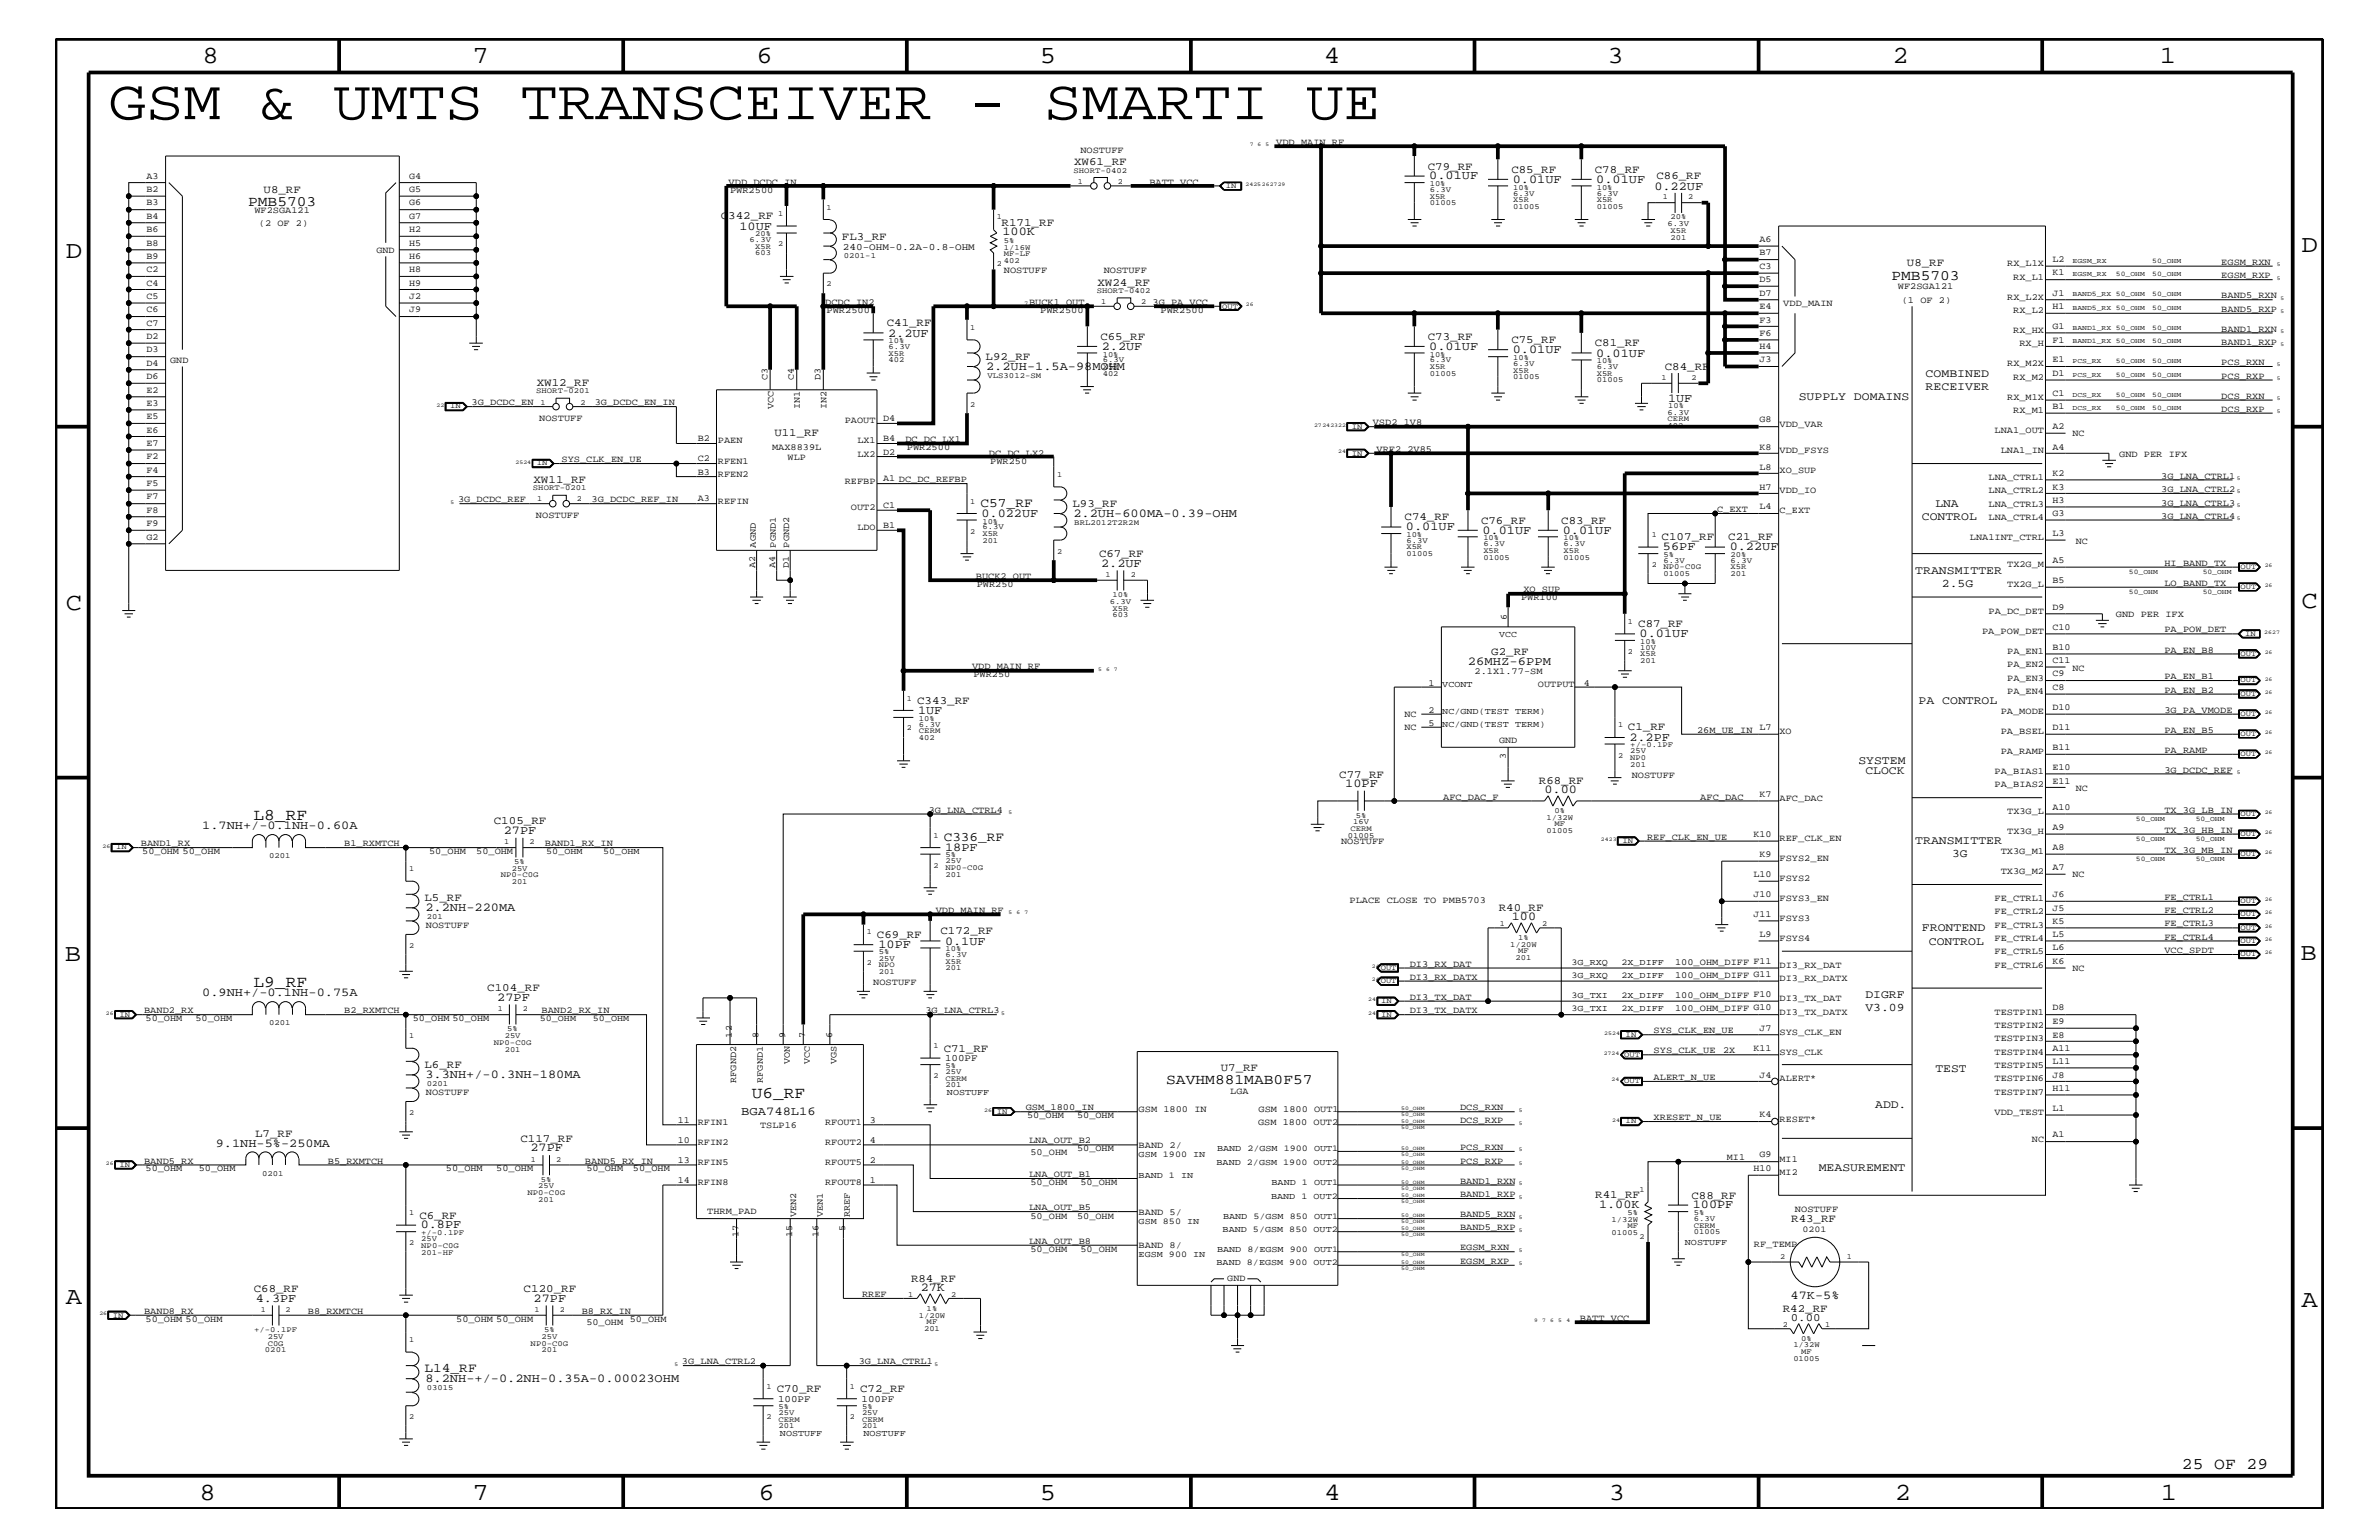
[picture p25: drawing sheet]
<svg xmlns="http://www.w3.org/2000/svg" width="432mm" height="279mm" viewBox="0 0 432 279" stroke-linecap="round" stroke-linejoin="round" font-family="sans-serif">
<defs><g id="words">
<text font-size="10.2" x="19.7" y="21.6">GSM &amp; UMTS TRANSCEIVER - SMARTI UE</text>
<g font-size="4.5">
<text x="36.7" y="11.5">8</text>
<text x="85.8" y="11.5">7</text>
<text x="137.3" y="11.5">6</text>
<text x="188.7" y="11.5">5</text>
<text x="240.3" y="11.5">4</text>
<text x="291.8" y="11.5">3</text>
<text x="343.5" y="11.5">2</text>
<text x="392" y="11.5">1</text>
<text x="11.9" y="46.8">D</text>
<text x="417.7" y="45.7">D</text>
<text x="11.9" y="110.6">C</text>
<text x="417.7" y="110.3">C</text>
<text x="11.8" y="174.3">B</text>
<text x="417.6" y="174.2">B</text>
<text x="11.9" y="236.7">A</text>
<text x="417.7" y="237.1">A</text>
<text x="36.2" y="272.1">8</text>
<text x="85.8" y="272.1">7</text>
<text x="137.7" y="272.1">6</text>
<text x="188.7" y="272.1">5</text>
<text x="240.4" y="272.1">4</text>
<text x="292" y="272.1">3</text>
<text x="343.9" y="272.1">2</text>
<text x="392.2" y="272.1">1</text>
</g>
<g font-size="3">
<text x="46" y="148.8">L8_RF</text>
<text x="46" y="179.1">L9_RF</text>
<text x="136.4" y="199.2">U6_RF</text>
<text x="396" y="266.5">25 OF 29</text>
</g>
<g font-size="2.6">
<text x="45" y="37.4">PMB5703</text>
<text x="343.3" y="50.7">PMB5703</text>
<text x="211.7" y="196.7">SAVHM881MAB0F57</text>
</g>
<g font-size="2.4">
<text x="178" y="92">C57_RF</text>
<text x="171.3" y="152.6">C336_RF</text>
<text x="77" y="248.9">L14_RF</text>
</g>
<g font-size="2.2">
<text x="259.4" y="32.5">0.01UF</text>
<text x="274.6" y="33.1">0.01UF</text>
<text x="289.7" y="33.1">0.01UF</text>
<text x="300.3" y="34.4">0.22UF</text>
<text x="134.2" y="41.7">10UF</text>
<text x="181.9" y="42.7">100K</text>
<text x="161.2" y="61.1">2.2UF</text>
<text x="200" y="63.4">2.2UF</text>
<text x="259.4" y="63.4">0.01UF</text>
<text x="274.6" y="64">0.01UF</text>
<text x="289.7" y="64.7">0.01UF</text>
<text x="179" y="67.1">2.2UH-1.5A-98MOHM</text>
<text x="302.8" y="72.9">1UF</text>
<text x="178.1" y="93.8">0.022UF</text>
<text x="194.8" y="93.8">2.2UH-600MA-0.39-OHM</text>
<text x="255.2" y="96.2">0.01UF</text>
<text x="269.1" y="96.8">0.01UF</text>
<text x="283.6" y="96.8">0.01UF</text>
<text x="301.8" y="99.9">56PF</text>
<text x="313.9" y="99.9">0.22UF</text>
<text x="199.9" y="102.9">2.2UF</text>
<text x="297.6" y="115.6">0.01UF</text>
<text x="266.4" y="120.7">26MHZ-6PPM</text>
<text x="166.6" y="129.6">1UF</text>
<text x="295.7" y="134.4">2.2PF</text>
<text x="244.2" y="142.9">10PF</text>
<text x="280.3" y="144">0.00</text>
<text x="36.7" y="150.5">1.7NH+/-0.1NH-0.60A</text>
<text x="91.4" y="151.3">27PF</text>
<text x="171.5" y="154.4">18PF</text>
<text x="77.2" y="165.3">2.2NH-220MA</text>
<text x="274.4" y="167">100</text>
<text x="159.4" y="172">10PF</text>
<text x="171.5" y="171.4">0.1UF</text>
<text x="36.7" y="180.8">0.9NH+/-0.1NH-0.75A</text>
<text x="90.3" y="181.6">27PF</text>
<text x="77.2" y="195.6">3.3NH+/-0.3NH-180MA</text>
<text x="134.5" y="202.3">BGA748L16</text>
<text x="39.2" y="208.1">9.1NH-5%-250MA</text>
<text x="96.3" y="208.9">27PF</text>
<text x="290.2" y="219.1">1.00K</text>
<text x="307.3" y="219.2">100PF</text>
<text x="76.4" y="222.9">0.8PF</text>
<text x="46.4" y="236.2">4.3PF</text>
<text x="96.9" y="236.2">27PF</text>
<text x="167.1" y="234.3">27K</text>
<text x="325" y="235.7">47K-5%</text>
<text x="77.2" y="250.7">8.2NH-+/-0.2NH-0.35A-0.00023OHM</text>
</g>
<g font-size="2.1">
<text x="349.5" y="70.7">RECEIVER</text>
<text x="349.5" y="68.4">COMBINED</text>
<text x="326.5" y="72.6">SUPPLY DOMAINS</text>
<text x="348.8" y="94.3">CONTROL</text>
<text x="351.3" y="92">LNA</text>
<text x="347.6" y="104.1">TRANSMITTER</text>
<text x="352.5" y="106.5">2.5G</text>
<text x="348.2" y="127.7">PA CONTROL</text>
<text x="337.3" y="138.6">SYSTEM</text>
<text x="338.6" y="140.4">CLOCK</text>
<text x="347.6" y="153.2">TRANSMITTER</text>
<text x="354.3" y="155.6">3G</text>
<text x="348.8" y="168.9">FRONTEND</text>
<text x="350.1" y="171.4">CONTROL</text>
<text x="338.6" y="183.5">V3.09</text>
<text x="338.6" y="181">DIGRF</text>
<text x="351.3" y="194.4">TEST</text>
<text x="340.4" y="201">ADD.</text>
<text x="330.1" y="212.5">MEASUREMENT</text>
</g>
<g font-size="2">
<text x="47.8" y="35">U8_RF</text>
<text x="194.9" y="30">XW61_RF</text>
<text x="259.2" y="30.8">C79_RF</text>
<text x="274.3" y="31.4">C85_RF</text>
<text x="289.5" y="31.4">C78_RF</text>
<text x="300.7" y="32.5">C86_RF</text>
<text x="130.8" y="39.8">C342_RF</text>
<text x="181.8" y="40.9">R171_RF</text>
<text x="152.8" y="43.5">FL3_RF</text>
<text x="199.2" y="51.8">XW24_RF</text>
<text x="346.1" y="48.3">U8_RF</text>
<text x="161" y="59.2">C41_RF</text>
<text x="178.9" y="65.3">L92_RF</text>
<text x="199.7" y="61.7">C65_RF</text>
<text x="259.2" y="61.7">C73_RF</text>
<text x="274.3" y="62.3">C75_RF</text>
<text x="289.5" y="62.9">C81_RF</text>
<text x="97.4" y="70">XW12_RF</text>
<text x="302.2" y="67.1">C84_RF</text>
<text x="140.5" y="79.2">U11_RF</text>
<text x="96.8" y="87.6">XW11_RF</text>
<text x="194.6" y="92">L93_RF</text>
<text x="254.9" y="94.3">C74_RF</text>
<text x="268.8" y="95">C76_RF</text>
<text x="283.4" y="95">C83_RF</text>
<text x="199.5" y="101">C67_RF</text>
<text x="301.6" y="98">C107_RF</text>
<text x="313.7" y="98">C21_RF</text>
<text x="297.3" y="113.7">C87_RF</text>
<text x="270.7" y="118.8">G2_RF</text>
<text x="166.5" y="127.7">C343_RF</text>
<text x="295.5" y="132.5">C1_RF</text>
<text x="243.1" y="141.1">C77_RF</text>
<text x="279.3" y="142.3">R68_RF</text>
<text x="89.6" y="149.5">C105_RF</text>
<text x="77" y="163.5">L5_RF</text>
<text x="272" y="165.3">R40_RF</text>
<text x="159.2" y="170.1">C69_RF</text>
<text x="170.7" y="169.5">C172_RF</text>
<text x="88.4" y="179.9">C104_RF</text>
<text x="171.3" y="190.8">C71_RF</text>
<text x="77" y="193.7">L6_RF</text>
<text x="221.6" y="194.3">U7_RF</text>
<text x="46.3" y="206.4">L7_RF</text>
<text x="94.4" y="207.1">C117_RF</text>
<text x="76.1" y="221.1">C6_RF</text>
<text x="289.6" y="217.3">R41_RF</text>
<text x="307" y="217.5">C88_RF</text>
<text x="325.1" y="221.8">R43_RF</text>
<text x="165.4" y="232.6">R84_RF</text>
<text x="46.1" y="234.4">C68_RF</text>
<text x="95" y="234.4">C120_RF</text>
<text x="323.6" y="238">R42_RF</text>
<text x="325" y="239.7">0.00</text>
<text x="141" y="252.6">C70_RF</text>
<text x="156.1" y="252.6">C72_RF</text>
</g>
<g font-size="1.8">
<text x="153" y="45.3">240-OHM-0.2A-0.8-OHM</text>
<text x="171.5" y="192.6">100PF</text>
<text x="141.2" y="254.4">100PF</text>
<text x="156.4" y="254.4">100PF</text>
</g>
<g font-size="1.7">
<text x="196.1" y="27.7">NOSTUFF</text>
<text x="231.6" y="26.3">VDD_MAIN_RF</text>
<text x="26.6" y="32.5">A3</text>
<text x="26.6" y="34.8">B2</text>
<text x="74.3" y="32.5">G4</text>
<text x="74.3" y="34.8">G5</text>
<text x="132.2" y="33.6">VDD_DCDC_IN</text>
<text x="132.5" y="35">PWR2500</text>
<text x="208.6" y="33.6">BATT_VCC</text>
<text x="26.6" y="37.3">B3</text>
<text x="26.6" y="39.7">B4</text>
<text x="46.2" y="38.6">WF2SGA121</text>
<text x="47" y="41">(2 OF 2)</text>
<text x="74.3" y="37.3">G6</text>
<text x="74.3" y="39.7">G7</text>
<text x="26.6" y="47">B9</text>
<text x="26.6" y="44.6">B8</text>
<text x="26.6" y="42.1">B6</text>
<text x="68.3" y="45.9">GND</text>
<text x="74.3" y="42.1">H2</text>
<text x="74.3" y="44.6">H5</text>
<text x="74.3" y="47">H6</text>
<text x="319.4" y="44">A6</text>
<text x="319.4" y="46.3">B7</text>
<text x="372.5" y="47.6">L2</text>
<text x="26.6" y="49.4">C2</text>
<text x="26.6" y="51.8">C4</text>
<text x="74.3" y="49.4">H8</text>
<text x="74.3" y="51.8">H9</text>
<text x="182.2" y="49.6">NOSTUFF</text>
<text x="200.3" y="49.6">NOSTUFF</text>
<text x="319.4" y="51.3">D5</text>
<text x="319.4" y="53.6">D7</text>
<text x="319.4" y="48.8">C3</text>
<text x="344.5" y="52.5">WF2SGA121</text>
<text x="364.3" y="48.3">RX_L1X</text>
<text x="365.4" y="50.7">RX_L1</text>
<text x="372.5" y="53.6">J1</text>
<text x="372.5" y="50">K1</text>
<text x="403.2" y="50.5">EGSM_RXP</text>
<text x="403.2" y="48">EGSM_RXN</text>
<text x="26.6" y="56.7">C6</text>
<text x="26.6" y="59.1">C7</text>
<text x="26.6" y="54.2">C5</text>
<text x="74.3" y="54.2">J2</text>
<text x="74.3" y="56.7">J9</text>
<text x="149.8" y="55.3">DCDC_IN2</text>
<text x="150" y="56.8">PWR2500</text>
<text x="186.8" y="55.3">BUCK1_OUT</text>
<text x="188.8" y="56.8">PWR2500</text>
<text x="209.2" y="55.3">3G_PA_VCC</text>
<text x="210.7" y="56.8">PWR2500</text>
<text x="319.4" y="58.5">F3</text>
<text x="319.4" y="56.1">E4</text>
<text x="323.7" y="55.6">VDD_MAIN</text>
<text x="345.2" y="55">(1 OF 2)</text>
<text x="364.3" y="54.4">RX_L2X</text>
<text x="365.4" y="56.8">RX_L2</text>
<text x="372.5" y="59.7">G1</text>
<text x="372.5" y="56.1">H1</text>
<text x="403.2" y="56.6">BAND5_RXP</text>
<text x="403.2" y="54.1">BAND5_RXN</text>
<text x="26.6" y="61.5">D2</text>
<text x="26.6" y="64">D3</text>
<text x="30.9" y="65.9">GND</text>
<text x="319.4" y="65.7">J3</text>
<text x="319.4" y="63.4">H4</text>
<text x="319.4" y="60.9">F6</text>
<text x="365.4" y="60.4">RX_HX</text>
<text x="366.5" y="62.9">RX_H</text>
<text x="372.5" y="62.2">F1</text>
<text x="372.5" y="65.7">E1</text>
<text x="403.2" y="60.2">BAND1_RXN</text>
<text x="403.2" y="62.6">BAND1_RXP</text>
<text x="26.6" y="66.4">D4</text>
<text x="26.6" y="68.8">D6</text>
<text x="26.6" y="71.2">E2</text>
<text x="139.3" y="68.9" transform="rotate(-90 139.3 68.9)">C3</text>
<text x="144.1" y="68.9" transform="rotate(-90 144.1 68.9)">C4</text>
<text x="148.9" y="68.9" transform="rotate(-90 148.9 68.9)">D3</text>
<text x="364.3" y="66.5">RX_M2X</text>
<text x="365.4" y="68.9">RX_M2</text>
<text x="372.5" y="68.2">D1</text>
<text x="372.5" y="71.8">C1</text>
<text x="403.2" y="68.7">PCS_RXP</text>
<text x="403.2" y="66.2">PCS_RXN</text>
<text x="26.6" y="73.7">E3</text>
<text x="26.6" y="76.1">E5</text>
<text x="85.6" y="73.5">3G_DCDC_EN</text>
<text x="97.9" y="76.3">NOSTUFF</text>
<text x="107.9" y="73.5">3G_DCDC_EN_IN</text>
<text x="140.4" y="74.3" transform="rotate(-90 140.4 74.3)">VCC</text>
<text x="145.2" y="74.3" transform="rotate(-90 145.2 74.3)">IN1</text>
<text x="150" y="74.3" transform="rotate(-90 150 74.3)">IN2</text>
<text x="153.3" y="76.8">PAOUT</text>
<text x="160.3" y="76.4">D4</text>
<text x="249.2" y="77.2">VSD2_1V8</text>
<text x="319.4" y="76.7">G8</text>
<text x="323" y="77.4">VDD_VAR</text>
<text x="364.3" y="72.6">RX_M1X</text>
<text x="365.4" y="75">RX_M1</text>
<text x="372.5" y="74.3">B1</text>
<text x="372.5" y="77.9">A2</text>
<text x="403.2" y="72.3">DCS_RXN</text>
<text x="403.2" y="74.7">DCS_RXP</text>
<text x="26.6" y="78.5">E6</text>
<text x="26.6" y="80.9">E7</text>
<text x="26.6" y="83.3">F2</text>
<text x="101.9" y="83.8">SYS_CLK_EN_UE</text>
<text x="126.7" y="80">B2</text>
<text x="126.7" y="83.7">C2</text>
<text x="130.3" y="80.5">PAEN</text>
<text x="140.1" y="81.6">MAX8839L</text>
<text x="143" y="83.5">WLP</text>
<text x="155.6" y="80.5">LX1</text>
<text x="155.6" y="82.8">LX2</text>
<text x="160.3" y="80">B4</text>
<text x="160.3" y="82.5">D2</text>
<text x="164.3" y="80.2">DC_DC_LX1</text>
<text x="164.6" y="81.6">PWR2500</text>
<text x="179.5" y="82.7">DC_DC_LX2</text>
<text x="249.9" y="82">VRF2_2V85</text>
<text x="319.4" y="81.6">K8</text>
<text x="323" y="82.2">VDD_FSYS</text>
<text x="362" y="78.6">LNA1_OUT</text>
<text x="363.1" y="82.2">LNA1_IN</text>
<text x="372.5" y="81.6">A4</text>
<text x="376.2" y="79.2">NC</text>
<text x="384.6" y="82.8">GND PER IFX</text>
<text x="26.6" y="85.8">F4</text>
<text x="26.6" y="88.2">F5</text>
<text x="126.7" y="86.1">B3</text>
<text x="130.3" y="86.5">RFEN2</text>
<text x="130.3" y="84.1">RFEN1</text>
<text x="153.3" y="87.7">REFBP</text>
<text x="160.3" y="87.3">A1 DC_DC_REFBP</text>
<text x="179.7" y="84.1">PWR250</text>
<text x="319.4" y="85.2">L8</text>
<text x="319.4" y="88.8">H7</text>
<text x="323" y="85.9">XO_SUP</text>
<text x="323" y="89.5">VDD_IO</text>
<text x="360.9" y="89.5">LNA_CTRL2</text>
<text x="360.9" y="87.1">LNA_CTRL1</text>
<text x="372.5" y="88.8">K3</text>
<text x="372.5" y="86.4">K2</text>
<text x="392.3" y="86.9">3G_LNA_CTRL1</text>
<text x="392.3" y="89.3">3G_LNA_CTRL2</text>
<text x="26.6" y="90.6">F7</text>
<text x="26.6" y="93.1">F8</text>
<text x="26.6" y="95.4">F9</text>
<text x="83.1" y="91.1">3G_DCDC_REF</text>
<text x="97.3" y="93.9">NOSTUFF</text>
<text x="107.4" y="91.1">3G_DCDC_REF_IN</text>
<text x="126.7" y="91">A3</text>
<text x="130.3" y="91.4">REFIN</text>
<text x="154.4" y="92.6">OUT2</text>
<text x="160.3" y="95.9">B1</text>
<text x="160.3" y="92.2">C1</text>
<text x="311.7" y="92.9">C_EXT</text>
<text x="319.4" y="92.4">L4</text>
<text x="323" y="93.2">C_EXT</text>
<text x="360.9" y="94.3">LNA_CTRL4</text>
<text x="360.9" y="92">LNA_CTRL3</text>
<text x="372.5" y="93.7">G3</text>
<text x="372.5" y="91.2">H3</text>
<text x="392.3" y="91.7">3G_LNA_CTRL3</text>
<text x="392.3" y="94.2">3G_LNA_CTRL4</text>
<text x="26.6" y="97.9">G2</text>
<text x="137.2" y="99.3" transform="rotate(-90 137.2 99.3)">AGND</text>
<text x="140.8" y="99.3" transform="rotate(-90 140.8 99.3)">PGND1</text>
<text x="143.3" y="99.3" transform="rotate(-90 143.3 99.3)">PGND2</text>
<text x="155.6" y="96.2">LDO</text>
<text x="357.5" y="98">LNA1INT_CTRL</text>
<text x="372.5" y="97.3">L3</text>
<text x="376.8" y="98.7">NC</text>
<text x="137.1" y="103" transform="rotate(-90 137.1 103)">A2</text>
<text x="140.7" y="103" transform="rotate(-90 140.7 103)">A4</text>
<text x="143.2" y="103" transform="rotate(-90 143.2 103)">D1</text>
<text x="177.1" y="105">BUCK2_OUT</text>
<text x="177.3" y="106.5">PWR250</text>
<text x="276.5" y="107.5">XO_SUP</text>
<text x="364.3" y="102.9">TX2G_M</text>
<text x="364.3" y="106.5">TX2G_L</text>
<text x="372.5" y="102.1">A5</text>
<text x="372.5" y="105.8">B5</text>
<text x="392.9" y="102.6">HI_BAND_TX</text>
<text x="392.9" y="106.3">LO_BAND_TX</text>
<text x="273.5" y="112.5" transform="rotate(-90 273.5 112.5)">6</text>
<text x="276.1" y="108.9">PWR100</text>
<text x="360.9" y="111.4">PA_DC_DET</text>
<text x="372.5" y="110.6">D9</text>
<text x="384" y="112">GND PER IFX</text>
<text x="359.7" y="115">PA_POW_DET</text>
<text x="364.3" y="118.6">PA_EN1</text>
<text x="372.5" y="114.2">C10</text>
<text x="372.5" y="117.9">B10</text>
<text x="392.9" y="118.4">PA_EN_B8</text>
<text x="392.9" y="114.8">PA_POW_DET</text>
<text x="176.4" y="121.4">VDD_MAIN_RF</text>
<text x="176.7" y="122.9">PWR250</text>
<text x="259.2" y="124.4">1</text>
<text x="267.6" y="122.4">2.1X1.77-SM</text>
<text x="279.1" y="124.7">OUTPUT</text>
<text x="287.4" y="124.4">4</text>
<text x="364.3" y="125.9">PA_EN4</text>
<text x="364.3" y="123.5">PA_EN3</text>
<text x="364.3" y="121">PA_EN2</text>
<text x="372.5" y="125.2">C8</text>
<text x="372.5" y="122.7">C9</text>
<text x="372.5" y="120.3">C11</text>
<text x="376.2" y="121.7">NC</text>
<text x="392.9" y="125.7">PA_EN_B2</text>
<text x="392.9" y="123.2">PA_EN_B1</text>
<text x="254.9" y="130.2">NC</text>
<text x="259.2" y="131.7">5</text>
<text x="259.2" y="129.3">2</text>
<text x="363.1" y="129.6">PA_MODE</text>
<text x="372.5" y="128.8">D10</text>
<text x="392.9" y="129.3">3G_PA_VMODE</text>
<text x="254.9" y="132.5">NC</text>
<text x="272.1" y="134.7">GND</text>
<text x="273.3" y="137.7" transform="rotate(-90 273.3 137.7)">3</text>
<text x="308" y="133">26M_UE_IN</text>
<text x="319.4" y="132.4">L7</text>
<text x="323" y="133.2">XO</text>
<text x="363.1" y="136.8">PA_RAMP</text>
<text x="363.1" y="133.2">PA_BSEL</text>
<text x="372.5" y="136.1">B11</text>
<text x="372.5" y="132.4">D11</text>
<text x="392.9" y="133">PA_EN_B5</text>
<text x="392.9" y="136.6">PA_RAMP</text>
<text x="296.2" y="141.1">NOSTUFF</text>
<text x="362" y="142.9">PA_BIAS2</text>
<text x="362" y="140.4">PA_BIAS1</text>
<text x="372.5" y="142.2">E11</text>
<text x="372.5" y="139.7">E10</text>
<text x="376.8" y="143.5">NC</text>
<text x="392.9" y="140.2">3G_DCDC_REF</text>
<text x="168.6" y="147.5">3G_LNA_CTRL4</text>
<text x="262" y="145.1">AFC_DAC_F</text>
<text x="308.6" y="145.1">AFC_DAC</text>
<text x="319.4" y="144.6">K7</text>
<text x="323" y="145.3">AFC_DAC</text>
<text x="364.3" y="147.7">TX3G_L</text>
<text x="372.5" y="147">A10</text>
<text x="392.9" y="147.5">TX_3G_LB_IN</text>
<text x="25.6" y="153.5">BAND1_RX</text>
<text x="25.8" y="155">50_OHM 50_OHM</text>
<text x="62.5" y="153.5">B1_RXMTCH</text>
<text x="77.9" y="155">50_OHM</text>
<text x="86.4" y="155">50_OHM</text>
<text x="98.9" y="153.5">BAND1_RX_IN</text>
<text x="243.4" y="153.2">NOSTUFF</text>
<text x="299" y="152.3">REF_CLK_EN_UE</text>
<text x="318.3" y="151.8">K10</text>
<text x="319.4" y="155.5">K9</text>
<text x="323" y="152.6">REF_CLK_EN</text>
<text x="363.1" y="155">TX3G_M1</text>
<text x="364.3" y="151.3">TX3G_H</text>
<text x="372.5" y="150.7">A9</text>
<text x="372.5" y="154.3">A8</text>
<text x="392.9" y="151.1">TX_3G_HB_IN</text>
<text x="392.9" y="154.7">TX_3G_MB_IN</text>
<text x="318.3" y="159.1">L10</text>
<text x="323" y="159.9">FSYS2</text>
<text x="323" y="156.2">FSYS2_EN</text>
<text x="363.1" y="158.6">TX3G_M2</text>
<text x="372.5" y="157.9">A7</text>
<text x="376.2" y="159.2">NC</text>
<text x="169.8" y="165.6">VDD_MAIN_RF</text>
<text x="244.9" y="163.9">PLACE CLOSE TO PMB5703</text>
<text x="318.3" y="166.4">J11</text>
<text x="318.3" y="162.8">J10</text>
<text x="323" y="167.1">FSYS3</text>
<text x="323" y="163.5">FSYS3_EN</text>
<text x="362" y="165.9">FE_CTRL2</text>
<text x="362" y="163.5">FE_CTRL1</text>
<text x="372.5" y="167.6">K5</text>
<text x="372.5" y="162.8">J6</text>
<text x="372.5" y="165.2">J5</text>
<text x="392.9" y="163.3">FE_CTRL1</text>
<text x="392.9" y="165.6">FE_CTRL2</text>
<text x="77.3" y="168.3">NOSTUFF</text>
<text x="319.4" y="170">L9</text>
<text x="323" y="170.7">FSYS4</text>
<text x="362" y="173.2">FE_CTRL5</text>
<text x="362" y="170.7">FE_CTRL4</text>
<text x="362" y="168.3">FE_CTRL3</text>
<text x="372.5" y="172.4">L6</text>
<text x="372.5" y="170">L5</text>
<text x="392.9" y="172.9">VCC_SPDT</text>
<text x="392.9" y="168.1">FE_CTRL3</text>
<text x="392.9" y="170.5">FE_CTRL4</text>
<text x="158.5" y="178.7">NOSTUFF</text>
<text x="255.9" y="177.7">DI3_RX_DATX</text>
<text x="255.9" y="175.4">DI3_RX_DAT</text>
<text x="304" y="175">100_OHM_DIFF F11</text>
<text x="304" y="177.4">100_OHM_DIFF G11</text>
<text x="323" y="178">DI3_RX_DATX</text>
<text x="323" y="175.6">DI3_RX_DAT</text>
<text x="362" y="175.6">FE_CTRL6</text>
<text x="372.5" y="174.9">K6</text>
<text x="376.2" y="176.2">NC</text>
<text x="26.2" y="183.8">BAND2_RX</text>
<text x="26.4" y="185.3">50_OHM</text>
<text x="35.5" y="185.3">50_OHM</text>
<text x="62.5" y="183.8">B2_RXMTCH</text>
<text x="74.9" y="185.3">50_OHM 50_OHM</text>
<text x="98.3" y="183.8">BAND2_RX_IN</text>
<text x="168" y="183.8">3G_LNA_CTRL3</text>
<text x="255.9" y="183.8">DI3_TX_DATX</text>
<text x="255.9" y="181.4">DI3_TX_DAT</text>
<text x="304" y="181">100_OHM_DIFF F10</text>
<text x="304" y="183.5">100_OHM_DIFF G10</text>
<text x="323" y="184.1">DI3_TX_DATX</text>
<text x="323" y="181.6">DI3_TX_DAT</text>
<text x="362" y="184.1">TESTPIN1</text>
<text x="372.5" y="183.3">D8</text>
<text x="372.5" y="185.8">E9</text>
<text x="132.8" y="188.2" transform="rotate(-90 132.8 188.2)">12</text>
<text x="137.7" y="188.2" transform="rotate(-90 137.7 188.2)">8</text>
<text x="142.5" y="188.2" transform="rotate(-90 142.5 188.2)">9</text>
<text x="146.1" y="188.2" transform="rotate(-90 146.1 188.2)">7</text>
<text x="151" y="188.2" transform="rotate(-90 151 188.2)">6</text>
<text x="300.1" y="191.1">SYS_CLK_UE</text>
<text x="300.1" y="187.5">SYS_CLK_EN_UE</text>
<text x="312.8" y="191.1">2X</text>
<text x="318.3" y="190.6">K11</text>
<text x="319.4" y="187">J7</text>
<text x="323" y="191.4">SYS_CLK</text>
<text x="323" y="187.7">SYS_CLK_EN</text>
<text x="362" y="191.4">TESTPIN4</text>
<text x="362" y="188.9">TESTPIN3</text>
<text x="362" y="186.5">TESTPIN2</text>
<text x="372.5" y="190.6">A11</text>
<text x="372.5" y="188.2">E8</text>
<text x="133.6" y="196.5" transform="rotate(-90 133.6 196.5)">RFGND2</text>
<text x="138.4" y="196.5" transform="rotate(-90 138.4 196.5)">RFGND1</text>
<text x="143.3" y="193.1" transform="rotate(-90 143.3 193.1)">VON</text>
<text x="147" y="193.1" transform="rotate(-90 147 193.1)">VCC</text>
<text x="151.8" y="193.1" transform="rotate(-90 151.8 193.1)">VGS</text>
<text x="300.1" y="195.9">ALERT_N_UE</text>
<text x="319.4" y="195.5">J4</text>
<text x="323" y="196.2">ALERT*</text>
<text x="362" y="196.2">TESTPIN6</text>
<text x="362" y="193.7">TESTPIN5</text>
<text x="372.5" y="197.9">H11</text>
<text x="372.5" y="195.5">J8</text>
<text x="372.5" y="193.1">L11</text>
<text x="77.3" y="198.7">NOSTUFF</text>
<text x="123" y="203.7">11</text>
<text x="157.9" y="203.7">3</text>
<text x="186.2" y="201.5">GSM_1800_IN</text>
<text x="186.4" y="202.9">50_OHM</text>
<text x="195.5" y="202.9">50_OHM</text>
<text x="206.7" y="201.7">GSM 1800 IN</text>
<text x="223.3" y="198.5">LGA</text>
<text x="228.4" y="201.7">GSM 1800 OUT1</text>
<text x="265" y="201.5">DCS_RXN</text>
<text x="265" y="203.8">DCS_RXP</text>
<text x="300.1" y="203.2">XRESET_N_UE</text>
<text x="319.4" y="202.7">K4</text>
<text x="323" y="203.5">RESET*</text>
<text x="362" y="202.3">VDD_TEST</text>
<text x="362" y="198.7">TESTPIN7</text>
<text x="372.5" y="201.5">L1</text>
<text x="123" y="207.4">10</text>
<text x="126.7" y="207.7">RFIN2</text>
<text x="126.7" y="204.1">RFIN1</text>
<text x="138" y="204.7">TSLP16</text>
<text x="149.8" y="204.1">RFOUT1</text>
<text x="149.8" y="207.7">RFOUT2</text>
<text x="157.9" y="207.4">4</text>
<text x="186.8" y="207.5">LNA_OUT_B2</text>
<text x="187" y="209.6">50_OHM</text>
<text x="195.5" y="208.9">50_OHM</text>
<text x="206.7" y="208.3">BAND 2/</text>
<text x="228.3" y="204.1">GSM 1800 OUT2</text>
<text x="265" y="208.7">PCS_RXN</text>
<text x="368.8" y="207.1">NC</text>
<text x="372.5" y="206.4">A1</text>
<text x="26.2" y="211.1">BAND5_RX</text>
<text x="26.4" y="212.5">50_OHM</text>
<text x="36.1" y="212.5">50_OHM</text>
<text x="59.5" y="211.1">B5_RXMTCH</text>
<text x="80.9" y="212.5">50_OHM</text>
<text x="90.1" y="212.5">50_OHM</text>
<text x="106.2" y="211.1">BAND5_RX_IN</text>
<text x="106.4" y="212.5">50_OHM</text>
<text x="114.9" y="212.5">50_OHM</text>
<text x="123" y="214.7">14</text>
<text x="123" y="211">13</text>
<text x="126.7" y="215">RFIN8</text>
<text x="126.7" y="211.4">RFIN5</text>
<text x="149.8" y="211.4">RFOUT5</text>
<text x="149.8" y="215">RFOUT8</text>
<text x="157.9" y="211">2</text>
<text x="157.9" y="214.7">1</text>
<text x="186.8" y="213.6">LNA_OUT_B1</text>
<text x="187" y="215">50_OHM</text>
<text x="196.1" y="215">50_OHM</text>
<text x="265" y="211.1">PCS_RXP</text>
<text x="265" y="214.7">BAND1_RXN</text>
<text x="313.4" y="210.5">MI1</text>
<text x="318.3" y="212.5">H10</text>
<text x="319.4" y="210">G9</text>
<text x="323" y="210.8">MI1</text>
<text x="323" y="213.2">MI2</text>
<text x="128.4" y="220.2">THRM_PAD</text>
<text x="144.5" y="220.8" transform="rotate(-90 144.5 220.8)">VEN2</text>
<text x="149.4" y="220.8" transform="rotate(-90 149.4 220.8)">VEN1</text>
<text x="154.3" y="220.8" transform="rotate(-90 154.3 220.8)">RREF</text>
<text x="186.8" y="219.6">LNA_OUT_B5</text>
<text x="187" y="221.1">50_OHM</text>
<text x="195.5" y="221.1">50_OHM</text>
<text x="206.7" y="220.4">BAND 5/</text>
<text x="265" y="217.2">BAND1_RXP</text>
<text x="265" y="220.8">BAND5_RXN</text>
<text x="325.8" y="219.8">NOSTUFF</text>
<text x="134" y="224.4" transform="rotate(-90 134 224.4)">17</text>
<text x="143.8" y="224.4" transform="rotate(-90 143.8 224.4)">15</text>
<text x="148.6" y="224.4" transform="rotate(-90 148.6 224.4)">16</text>
<text x="153.4" y="223.3" transform="rotate(-90 153.4 223.3)">5</text>
<text x="186.8" y="225.7">LNA_OUT_B8</text>
<text x="187" y="227.1">50_OHM</text>
<text x="196.1" y="227.1">50_OHM</text>
<text x="206.7" y="226.5">BAND 8/</text>
<text x="265" y="226.9">EGSM_RXN</text>
<text x="265" y="223.2">BAND5_RXP</text>
<text x="318.3" y="226.3">RF_TEMP</text>
<text x="222.8" y="232.4">GND</text>
<text x="265" y="229.3">EGSM_RXP</text>
<text x="26.2" y="238.4">BAND8_RX</text>
<text x="26.4" y="239.9">50_OHM 50_OHM</text>
<text x="55.9" y="238.4">B8_RXMTCH</text>
<text x="82.8" y="239.9">50_OHM 50_OHM</text>
<text x="105.6" y="238.4">B8_RX_IN</text>
<text x="114.3" y="239.9">50_OHM</text>
<text x="156.5" y="235.4">RREF</text>
<text x="286.8" y="239.6">BATT_VCC</text>
<text x="106.4" y="240.5">50_OHM</text>
<text x="123.8" y="247.5">3G_LNA_CTRL2</text>
<text x="155.9" y="247.5">3G_LNA_CTRL1</text>
</g>
<g font-size="1.6">
<text x="272.1" y="115.5">VCC</text>
<text x="261.8" y="124.7">VCONT</text>
<text x="261.8" y="131.9">NC/GND(TEST TERM)</text>
<text x="261.8" y="129.6">NC/GND(TEST TERM)</text>
<text x="99.1" y="155">50_OHM</text>
<text x="109.5" y="155">50_OHM</text>
<text x="285.2" y="175">3G_RXQ</text>
<text x="285.2" y="177.4">3G_RXQ</text>
<text x="294.3" y="177.4">2X_DIFF</text>
<text x="294.3" y="175">2X_DIFF</text>
<text x="98" y="185.3">50_OHM</text>
<text x="107.6" y="185.3">50_OHM</text>
<text x="285.2" y="183.5">3G_TXI</text>
<text x="285.2" y="181">3G_TXI</text>
<text x="294.3" y="183.5">2X_DIFF</text>
<text x="294.3" y="181">2X_DIFF</text>
<text x="171.9" y="198.7">NOSTUFF</text>
<text x="206.7" y="209.9">GSM 1900 IN</text>
<text x="220.9" y="208.9">BAND 2/GSM 1900 OUT1</text>
<text x="206.7" y="213.8">BAND 1 IN</text>
<text x="220.8" y="211.4">BAND 2/GSM 1900 OUT2</text>
<text x="230.8" y="215">BAND 1 OUT1</text>
<text x="222" y="221.1">BAND 5/GSM 850 OUT1</text>
<text x="230.7" y="217.5">BAND 1 OUT2</text>
<text x="206.7" y="222">GSM 850 IN</text>
<text x="220.9" y="227.1">BAND 8/EGSM 900 OUT1</text>
<text x="221.9" y="223.5">BAND 5/GSM 850 OUT2</text>
<text x="305.8" y="225.9">NOSTUFF</text>
<text x="327.2" y="223.5">0201</text>
<text x="206.7" y="228.1">EGSM 900 IN</text>
<text x="220.8" y="229.6">BAND 8/EGSM 900 OUT2</text>
<text x="141.6" y="260.5">NOSTUFF</text>
<text x="156.7" y="260.5">NOSTUFF</text>
</g>
<g font-size="1.4">
<text x="194.9" y="31.4">SHORT-0402</text>
<text x="195.6" y="33.4">1</text>
<text x="202.9" y="33.4">2</text>
<text x="222.5" y="34.1">IN</text>
<text x="259.5" y="33.7">10%</text>
<text x="259.5" y="34.8">6.3V</text>
<text x="274.7" y="34.4">10%</text>
<text x="274.7" y="35.5">6.3V</text>
<text x="289.8" y="35.5">6.3V</text>
<text x="289.8" y="34.4">10%</text>
<text x="141.2" y="39.2">1</text>
<text x="150" y="38">1</text>
<text x="180.9" y="39.8">1</text>
<text x="259.5" y="37.3">01005</text>
<text x="259.5" y="36.1">X5R</text>
<text x="274.7" y="36.7">X5R</text>
<text x="274.7" y="37.9">01005</text>
<text x="289.8" y="37.9">01005</text>
<text x="289.8" y="36.7">X5R</text>
<text x="301.8" y="36.2">1</text>
<text x="302.7" y="41">6.3V</text>
<text x="303.2" y="39.8">20%</text>
<text x="306.4" y="36.2">2</text>
<text x="136.1" y="44">6.3V</text>
<text x="137.1" y="45.2">X5R</text>
<text x="137.1" y="46.3">603</text>
<text x="137.1" y="42.9">20%</text>
<text x="141.2" y="44.6">2</text>
<text x="153.2" y="46.8">0201-1</text>
<text x="182.2" y="44.1">5%</text>
<text x="182.2" y="46.5">MF-LF</text>
<text x="182.2" y="45.3">1/16W</text>
<text x="182.2" y="47.7">402</text>
<text x="303.2" y="42.3">X5R</text>
<text x="303.2" y="43.5">201</text>
<text x="150" y="51.9">2</text>
<text x="180.9" y="48.3">2</text>
<text x="199.1" y="53.2">SHORT-0402</text>
<text x="176.1" y="59.8">1</text>
<text x="199.9" y="55.2">1</text>
<text x="207.1" y="55.2">2</text>
<text x="221.8" y="56">OUT</text>
<text x="161.3" y="63.4">6.3V</text>
<text x="161.3" y="62.3">10%</text>
<text x="161.3" y="64.5">X5R</text>
<text x="161.3" y="65.7">402</text>
<text x="200.2" y="65.7">6.3V</text>
<text x="200.2" y="64.7">10%</text>
<text x="259.5" y="64.7">10%</text>
<text x="259.5" y="65.7">6.3V</text>
<text x="274.7" y="65.3">10%</text>
<text x="289.8" y="65.9">10%</text>
<text x="97.3" y="71.3">SHORT-0201</text>
<text x="179.2" y="68.5">VLS3012-SM</text>
<text x="200.2" y="67">X5R</text>
<text x="200.2" y="68.2">402</text>
<text x="259.5" y="68.2">01005</text>
<text x="259.5" y="67">X5R</text>
<text x="274.7" y="67.6">X5R</text>
<text x="274.7" y="66.4">6.3V</text>
<text x="274.7" y="68.8">01005</text>
<text x="289.8" y="69.4">01005</text>
<text x="289.8" y="67">6.3V</text>
<text x="289.8" y="68.2">X5R</text>
<text x="301.6" y="68.9">1</text>
<text x="307" y="68.9">2</text>
<text x="81.7" y="74.1">IN</text>
<text x="98.1" y="73.4">1</text>
<text x="105.4" y="73.4">2</text>
<text x="176.1" y="73.8">2</text>
<text x="245.4" y="77.8">IN</text>
<text x="302.7" y="76.4">CERM</text>
<text x="302.7" y="75.2">6.3V</text>
<text x="302.7" y="77.7">402</text>
<text x="302.8" y="74">10%</text>
<text x="245.4" y="82.7">IN</text>
<text x="96.7" y="88.9">SHORT-0201</text>
<text x="97.5" y="84.4">IN</text>
<text x="191.9" y="86.5">1</text>
<text x="97.5" y="91">1</text>
<text x="104.7" y="91">2</text>
<text x="176.1" y="91.4">1</text>
<text x="178.3" y="95">10%</text>
<text x="195" y="95.2">BRL2012T2R2M</text>
<text x="176.1" y="96.8">2</text>
<text x="178.3" y="98.5">201</text>
<text x="178.3" y="97.3">X5R</text>
<text x="178.3" y="96">6.3V</text>
<text x="191.9" y="100.4">2</text>
<text x="255.3" y="97.4">10%</text>
<text x="255.3" y="99.7">X5R</text>
<text x="255.3" y="98.5">6.3V</text>
<text x="255.3" y="101">01005</text>
<text x="269.2" y="101.5">01005</text>
<text x="269.2" y="100.4">X5R</text>
<text x="269.2" y="99.1">6.3V</text>
<text x="269.2" y="98">10%</text>
<text x="283.8" y="101.5">01005</text>
<text x="283.8" y="100.4">X5R</text>
<text x="283.8" y="98">10%</text>
<text x="283.8" y="99.1">6.3V</text>
<text x="299.8" y="97.4">1</text>
<text x="301.9" y="101">5%</text>
<text x="314.1" y="101">20%</text>
<text x="200.7" y="104.7">1</text>
<text x="205.2" y="104.7">2</text>
<text x="299.8" y="102.9">2</text>
<text x="301.9" y="103.3">NP0-C0G</text>
<text x="301.9" y="104.6">01005</text>
<text x="301.9" y="102.1">6.3V</text>
<text x="314.1" y="102.1">6.3V</text>
<text x="314.1" y="104.6">201</text>
<text x="314.1" y="103.3">X5R</text>
<text x="406.7" y="103.2">OUT</text>
<text x="406.7" y="106.9">OUT</text>
<text x="201.4" y="109.5">6.3V</text>
<text x="201.9" y="110.8">X5R</text>
<text x="201.9" y="112">603</text>
<text x="201.9" y="108.3">10%</text>
<text x="295.5" y="113.1">1</text>
<text x="295.5" y="118.6">2</text>
<text x="297.7" y="119.1">X5R</text>
<text x="297.7" y="117.9">10V</text>
<text x="297.7" y="116.8">10%</text>
<text x="406.7" y="119">OUT</text>
<text x="407.5" y="115.3">IN</text>
<text x="297.7" y="120.3">201</text>
<text x="406.7" y="123.8">OUT</text>
<text x="164.6" y="127.1">1</text>
<text x="166.8" y="130.8">10%</text>
<text x="166.8" y="131.9">6.3V</text>
<text x="293.7" y="131.9">1</text>
<text x="406.7" y="126.3">OUT</text>
<text x="406.7" y="129.9">OUT</text>
<text x="164.6" y="132.5">2</text>
<text x="166.8" y="134.2">402</text>
<text x="166.8" y="133">CERM</text>
<text x="293.7" y="137.4">2</text>
<text x="295.9" y="135.6">+/-0.1PF</text>
<text x="295.9" y="136.7">25V</text>
<text x="295.9" y="137.9">NP0</text>
<text x="406.7" y="137.2">OUT</text>
<text x="406.7" y="133.5">OUT</text>
<text x="295.9" y="139.1">201</text>
<text x="245.6" y="149.5">16V</text>
<text x="246.1" y="148.4">5%</text>
<text x="280.7" y="148.7">1/32W</text>
<text x="282.2" y="147.5">0%</text>
<text x="282.2" y="149.9">MF</text>
<text x="406.7" y="148.1">OUT</text>
<text x="21.1" y="154.1">IN</text>
<text x="48.9" y="155.7">0201</text>
<text x="91.5" y="153.2">1</text>
<text x="96.1" y="153.2">2</text>
<text x="169.4" y="152">1</text>
<text x="171.6" y="155.6">5%</text>
<text x="244.6" y="152">01005</text>
<text x="245.1" y="150.7">CERM</text>
<text x="280.7" y="151.1">01005</text>
<text x="294.5" y="152.9">IN</text>
<text x="406.7" y="151.8">OUT</text>
<text x="406.7" y="155.4">OUT</text>
<text x="74.3" y="158">1</text>
<text x="90.9" y="159.2">NP0-C0G</text>
<text x="92.9" y="158">25V</text>
<text x="92.9" y="160.5">201</text>
<text x="93.3" y="156.8">5%</text>
<text x="169.4" y="157.4">2</text>
<text x="171.6" y="159.1">201</text>
<text x="171.6" y="156.7">25V</text>
<text x="171.6" y="157.9">NP0-C0G</text>
<text x="77.5" y="166.7">201</text>
<text x="406.7" y="163.9">OUT</text>
<text x="406.7" y="166.2">OUT</text>
<text x="74.3" y="172">2</text>
<text x="157.3" y="169.5">1</text>
<text x="159.5" y="173.2">5%</text>
<text x="171.6" y="173.7">6.3V</text>
<text x="171.6" y="172.6">10%</text>
<text x="272.2" y="168">1</text>
<text x="274.1" y="171.7">1/20W</text>
<text x="275.5" y="172.9">MF</text>
<text x="275.5" y="170.5">1%</text>
<text x="279.9" y="168">2</text>
<text x="406.7" y="168.7">OUT</text>
<text x="406.7" y="171.1">OUT</text>
<text x="406.7" y="173.5">OUT</text>
<text x="157.3" y="175">2</text>
<text x="159.5" y="176.7">201</text>
<text x="159.5" y="175.5">NPO</text>
<text x="159.5" y="174.3">25V</text>
<text x="171.6" y="176.1">201</text>
<text x="171.6" y="174.9">X5R</text>
<text x="250.6" y="176">OUT</text>
<text x="250.6" y="178.4">OUT</text>
<text x="275.1" y="174.2">201</text>
<text x="21.7" y="184.4">IN</text>
<text x="90.3" y="183.5">1</text>
<text x="94.9" y="183.5">2</text>
<text x="250.7" y="182.1">IN</text>
<text x="250.7" y="184.4">IN</text>
<text x="48.9" y="186">0201</text>
<text x="74.3" y="188.3">1</text>
<text x="89.6" y="189.5">NP0-C0G</text>
<text x="91.6" y="190.8">201</text>
<text x="91.6" y="188.3">25V</text>
<text x="92.1" y="187.1">5%</text>
<text x="169.4" y="190.2">1</text>
<text x="294.8" y="191.7">OUT</text>
<text x="295.1" y="188.1">IN</text>
<text x="77.5" y="197">0201</text>
<text x="169.4" y="195.6">2</text>
<text x="171.6" y="193.7">5%</text>
<text x="171.6" y="196.1">CERM</text>
<text x="171.6" y="197.3">201</text>
<text x="171.6" y="194.8">25V</text>
<text x="294.8" y="196.5">OUT</text>
<text x="74.3" y="202.3">2</text>
<text x="180.9" y="202">IN</text>
<text x="295.1" y="203.8">IN</text>
<text x="21.7" y="211.7">IN</text>
<text x="47.6" y="213.3">0201</text>
<text x="96.4" y="210.8">1</text>
<text x="97.7" y="215.6">25V</text>
<text x="98.2" y="214.4">5%</text>
<text x="100.9" y="210.8">2</text>
<text x="74.3" y="220.4">1</text>
<text x="95.7" y="216.9">NP0-C0G</text>
<text x="97.7" y="218">201</text>
<text x="292.5" y="221.7">1/32W</text>
<text x="295.4" y="220.4">5%</text>
<text x="297.6" y="216.2">1</text>
<text x="307.4" y="221.5">6.3V</text>
<text x="307.4" y="220.4">5%</text>
<text x="74.3" y="225.9">2</text>
<text x="76.5" y="225.2">25V</text>
<text x="76.5" y="226.4">NP0-C0G</text>
<text x="76.5" y="224.1">+/-0.1PF</text>
<text x="76.5" y="227.6">201-HF</text>
<text x="292.5" y="224.1">01005</text>
<text x="295.4" y="222.9">MF</text>
<text x="297.6" y="224.7">2</text>
<text x="307.4" y="222.8">CERM</text>
<text x="307.4" y="224">01005</text>
<text x="323.1" y="228.4">2</text>
<text x="335.2" y="228.4">1</text>
<text x="20.5" y="239">IN</text>
<text x="47.3" y="238">1</text>
<text x="51.8" y="238">2</text>
<text x="97" y="238">1</text>
<text x="101.6" y="238">2</text>
<text x="164.8" y="235.2">1</text>
<text x="166.8" y="239">1/20W</text>
<text x="168.2" y="237.8">1%</text>
<text x="172.6" y="235.2">2</text>
<text x="46.1" y="241.7">+/-0.1PF</text>
<text x="48.1" y="245.3">0201</text>
<text x="48.6" y="244.1">C0G</text>
<text x="48.6" y="242.9">25V</text>
<text x="74.3" y="243.5">1</text>
<text x="96.3" y="244.1">NP0-C0G</text>
<text x="98.3" y="242.9">25V</text>
<text x="98.3" y="245.3">201</text>
<text x="98.8" y="241.7">5%</text>
<text x="167.7" y="241.4">201</text>
<text x="168.2" y="240.2">MF</text>
<text x="323.6" y="240.7">2</text>
<text x="325.5" y="244.5">1/32W</text>
<text x="326.9" y="245.6">MF</text>
<text x="326.9" y="243.3">0%</text>
<text x="331.3" y="240.7">1</text>
<text x="139.1" y="252">1</text>
<text x="154.3" y="252">1</text>
<text x="325.5" y="246.9">01005</text>
<text x="74.3" y="257.4">2</text>
<text x="77.5" y="252.3">03015</text>
<text x="139.1" y="257.4">2</text>
<text x="141.3" y="256.7">25V</text>
<text x="141.3" y="257.9">CERM</text>
<text x="141.3" y="255.6">5%</text>
<text x="154.3" y="257.4">2</text>
<text x="156.5" y="256.7">25V</text>
<text x="156.5" y="255.6">5%</text>
<text x="156.5" y="257.9">CERM</text>
<text x="141.3" y="259.1">201</text>
<text x="156.5" y="259.1">201</text>
</g>
<g font-size="1.3">
<text x="376.2" y="47.7">EGSM_RX</text>
<text x="390.7" y="47.7">50_OHM</text>
<text x="376.2" y="50.2">EGSM_RX</text>
<text x="376.2" y="53.8">BAND5_RX 50_OHM</text>
<text x="384" y="50.2">50_OHM</text>
<text x="390.7" y="53.8">50_OHM</text>
<text x="390.7" y="50.2">50_OHM</text>
<text x="376.2" y="59.8">BAND1_RX 50_OHM</text>
<text x="376.2" y="56.2">BAND5_RX 50_OHM</text>
<text x="390.7" y="56.2">50_OHM</text>
<text x="390.7" y="59.8">50_OHM</text>
<text x="376.2" y="65.9">PCS_RX</text>
<text x="376.2" y="62.3">BAND1_RX 50_OHM</text>
<text x="384" y="65.9">50_OHM</text>
<text x="390.7" y="65.9">50_OHM</text>
<text x="390.7" y="62.3">50_OHM</text>
<text x="376.2" y="68.4">PCS_RX</text>
<text x="376.2" y="72">DCS_RX</text>
<text x="384" y="68.4">50_OHM</text>
<text x="384" y="72">50_OHM</text>
<text x="390.7" y="68.4">50_OHM</text>
<text x="390.7" y="72">50_OHM</text>
<text x="376.2" y="74.4">DCS_RX</text>
<text x="384" y="74.4">50_OHM</text>
<text x="390.7" y="74.4">50_OHM</text>
<text x="386.4" y="104.1">50_OHM</text>
<text x="386.4" y="107.7">50_OHM</text>
<text x="399.8" y="104.1">50_OHM</text>
<text x="399.8" y="107.7">50_OHM</text>
<text x="387.7" y="149">50_OHM</text>
<text x="398.5" y="149">50_OHM</text>
<text x="387.7" y="152.6">50_OHM</text>
<text x="398.5" y="152.6">50_OHM</text>
<text x="387.7" y="156.2">50_OHM</text>
<text x="398.5" y="156.2">50_OHM</text>
</g>
<g font-size="1">
<text x="226.8" y="26.5">7</text>
<text x="228.3" y="26.5">6</text>
<text x="229.7" y="26.5">5</text>
<text x="226.1" y="33.7">24 25 26 27 29</text>
<text x="413.3" y="50.7">5</text>
<text x="413.3" y="48.3">5</text>
<text x="185.9" y="55.3">7</text>
<text x="226.1" y="55.6">26</text>
<text x="413.9" y="56.8">5</text>
<text x="413.9" y="54.4">5</text>
<text x="413.9" y="60.4">5</text>
<text x="413.9" y="62.9">5</text>
<text x="413.3" y="68.9">5</text>
<text x="413.3" y="66.5">5</text>
<text x="79.2" y="73.8">22</text>
<text x="238.5" y="77.4">27242322</text>
<text x="413.3" y="75">5</text>
<text x="413.3" y="72.6">5</text>
<text x="242.9" y="82.2">24</text>
<text x="93.6" y="84.1">2524</text>
<text x="406" y="87.1">5</text>
<text x="406" y="89.5">5</text>
<text x="81.8" y="91.4">5</text>
<text x="406" y="92">5</text>
<text x="406" y="94.3">5</text>
<text x="411.1" y="102.9">26</text>
<text x="411.1" y="106.5">26</text>
<text x="411" y="115">26 27</text>
<text x="411.1" y="118.6">26</text>
<text x="199.3" y="121.7">5</text>
<text x="200.7" y="121.7">6</text>
<text x="202.2" y="121.7">7</text>
<text x="411.1" y="123.5">26</text>
<text x="411.1" y="125.9">26</text>
<text x="411.1" y="129.6">26</text>
<text x="411.1" y="136.8">26</text>
<text x="411.1" y="133.2">26</text>
<text x="406" y="140.4">5</text>
<text x="183" y="147.7">5</text>
<text x="411.1" y="147.7">26</text>
<text x="18.6" y="153.8">26</text>
<text x="290.6" y="152.6">2423</text>
<text x="411.1" y="151.3">26</text>
<text x="411.1" y="155">26</text>
<text x="183" y="165.9">5</text>
<text x="184.5" y="165.9">6</text>
<text x="185.9" y="165.9">7</text>
<text x="411.1" y="163.5">26</text>
<text x="411.1" y="165.9">26</text>
<text x="411.1" y="168.3">26</text>
<text x="411.1" y="170.7">26</text>
<text x="411.1" y="173.2">26</text>
<text x="249" y="175.6">24</text>
<text x="249" y="178">24</text>
<text x="19.2" y="184.1">26</text>
<text x="181.7" y="184.1">5</text>
<text x="248.3" y="181.6">24</text>
<text x="248.3" y="184.1">24</text>
<text x="291.1" y="191.4">2724</text>
<text x="291.2" y="187.7">2524</text>
<text x="292.5" y="196.2">24</text>
<text x="178.6" y="201.7">26</text>
<text x="254.3" y="202.6">50_OHM</text>
<text x="254.3" y="201.5">50_OHM</text>
<text x="254.3" y="203.8">50_OHM</text>
<text x="275.7" y="201.7">5</text>
<text x="292.6" y="203.5">24</text>
<text x="254.3" y="209.7">50_OHM</text>
<text x="254.3" y="208.7">50_OHM</text>
<text x="254.3" y="204.9">50_OHM</text>
<text x="275.7" y="208.9">5</text>
<text x="275.7" y="204.1">5</text>
<text x="19.2" y="211.4">26</text>
<text x="254.3" y="211.1">50_OHM</text>
<text x="254.3" y="212.2">50_OHM</text>
<text x="254.3" y="215.8">50_OHM</text>
<text x="254.3" y="214.7">50_OHM</text>
<text x="275.7" y="211.4">5</text>
<text x="275.7" y="215">5</text>
<text x="254.3" y="218.3">50_OHM</text>
<text x="254.3" y="217.2">50_OHM</text>
<text x="254.3" y="221.9">50_OHM</text>
<text x="254.3" y="220.8">50_OHM</text>
<text x="275.7" y="217.5">5</text>
<text x="275.7" y="221.1">5</text>
<text x="254.3" y="224.3">50_OHM</text>
<text x="254.3" y="223.2">50_OHM</text>
<text x="254.3" y="228">50_OHM</text>
<text x="275.7" y="223.5">5</text>
<text x="275.7" y="227.1">5</text>
<text x="254.3" y="229.3">50_OHM</text>
<text x="254.3" y="230.4">50_OHM</text>
<text x="275.7" y="229.6">5</text>
<text x="18" y="238.6">26</text>
<text x="278.5" y="239.9">9</text>
<text x="279.9" y="239.9">7</text>
<text x="281.3" y="239.9">6</text>
<text x="282.8" y="239.9">5</text>
<text x="284.3" y="239.9">4</text>
<text x="122.4" y="247.8">5</text>
<text x="169.6" y="247.8">5</text>
</g>
</g></defs>
<g fill="none" stroke="#000" stroke-width=".18">
<path d="M23.4 35.6v2.4h6.7M23.4 38v2.4h6.7M30.1 33.1h-6.7v2.5h6.7M30.1 28.3h42.4v75.2h-42.4zM30.6 33.1l2.5 2.5v27.8M71.9 33.1l-1.9 1.9v9.1M72.5 33.1h13.9v2.5h-13.9M86.4 35.6v2.4h-13.9M86.4 38v2.4h-13.9M142.7 37.4v3.6M149.4 36.2v3.6h1.2M150.6 39.9a1.19 1.19 0 0 1 1.2 1.2 1.19 1.19 0 0 1-1.2 1.2"/>
<path d="M180.3 38v3.7l.6 .6-1.2 .6 1.2 .6-1.2 .6 1.2 .5-1.2 .7 .6 .6v3M194.3 33.7h3.7M198.5 33.1v-.9h2.5v.9M201.6 33.7h3.6M220.4 33.7h1.2M221.3 33.7l.8-.7h3.3v1.5h-3.3zM221.6 33.7l.6 .7M222.2 33.1h3.1M222.2 34.4h3.1M222.2 33.1l-.7 .6 .7 .7M222.2 33l-.8 .7 .8 .8M222.2 33.1l-.6 .6"/>
<path d="M225.2 33.1v1.3M225.3 33v1.5M254.9 33.1h3.7M254.9 31.9h3.7M255.5 39.8h2.5M256.7 28.3v3.6M256.7 33.1v6.7M270.1 33.7h3.6M270.1 32.5h3.6M270.7 39.8h2.4M271.9 28.9v3.6M271.9 33.7v6.1"/>
<path d="M285.2 33.7h3.7M285.2 32.5h3.7M285.8 39.8h2.5M287 28.9v3.6M287 33.7v6.1M297.9 39.8h2.5M304 36.8h-4.9v3M304 35v3.6M305.2 35v3.6M305.2 36.8h3.7M23.4 40.4v2.5h6.7M23.4 42.9v2.4h6.7"/>
<path d="M23.4 45.3v2.4h6.7M23.4 47.7v2.5h6.7M23.4 50.2v2.3h6.7M23.4 52.5v2.5h6.7M23.4 55v2.4h6.7M23.4 57.4v2.4h6.7M23.4 59.8v2.5h6.7M70 46.5v9.1l1.9 1.8M72.5 57.4h13.9v4.9M86.4 40.4v2.5h-13.9M86.4 42.9v2.4h-13.9M86.4 45.3v2.4h-13.9"/>
<path d="M86.4 47.7v2.5h-13.9M86.4 50.2v2.3h-13.9M86.4 52.5v2.5h-13.9M86.4 55v2.4M141 41h3.6M141 42.3h3.6M141.6 50.2h2.4M142.1 50.7h1.4M142.4 51.3h.8M142.7 42.3v7.9M149.4 42.3h1.2a1.19 1.19 0 0 1 1.2 1.2 1.19 1.19 0 0 1-1.2 1.1M149.4 44.6h1.2"/>
<path d="M149.4 47.1h1.2M150.6 44.7a1.19 1.19 0 0 1 1.2 1.2 1.19 1.19 0 0 1-1.2 1.2M150.6 47.2a1.19 1.19 0 0 1 1.2 1.2 1.19 1.19 0 0 1-1.2 1.2M150.6 49.6h-1.2v3.6M158.5 56.8v3.6M175.5 58v3.7h1.2a1.19 1.19 0 0 1 1.2 1.1 1.19 1.19 0 0 1-1.2 1.2M197.4 59.2v3.7M198.5 55.6h3.7M202.8 55v-1h2.4v1M205.8 55.6h3.7M220.4 55.6h1.2M221.4 54.8h3.3l.8 .8-.8 .7h-3.3z"/>
<path d="M221.6 55h3l.6 .6-.6 .6h-3zM224.6 54.9l.7 .7-.7 .6h-3.1M224.6 54.9l.8 .7-.8 .7M224.6 54.9h-3.1v1.4M256 40.4h1.5M256.4 41h.7M256.7 59.2v3.7M271.2 40.4h1.4M271.5 41h.8M271.9 59.8v3.6M286.3 40.4h1.5M286.7 41h.7"/>
<path d="M298.5 40.4h1.4M298.8 41h.8M319.2 59.2h3.6M319.2 51.9h3.6M319.2 56.8h3.6M319.2 44.6h3.6M319.2 47.1h3.6M319.2 49.6h3.6M319.2 54.4h3.6M322.8 41h48.5v175.9h-48.5zM323.4 44.6l2.4 2.5v6.7M325.8 56.8v7.2l-2.4 2.5"/>
<path d="M347 55.6v160.6M371.3 56.8h41.2M371.3 54.4h41.2M371.3 48.3h41.2M371.3 50.7h41.2M23.4 62.3v2.4h6.7M23.4 64.7v2.4h6.7M23.4 67.1v2.4h6.7M23.4 69.5v2.5h6.7M23.4 72v2.4h6.7M23.4 74.4v2.4h6.7M23.4 76.8v2.4h6.7"/>
<path d="M23.4 79.2v2.4h6.7M33.1 66.5v29.7l-2.5 2.5M80.8 73h3.3l.7 .8-.7 .7h-3.3zM80.9 73.2h3.1l.6 .6M80.9 73.1v1.4M84 73.1l.7 .7-.7 .7M84 73.1l.8 .7-.8 .7M84 73.1h-3.1v1.4h3.1M84.6 73.8h15.7M84.6 73.8l-.6 .6h-3.1M85.2 62.3h2.4M85.7 62.9h1.4"/>
<path d="M86 63.4h.8M100.9 73.2v-1h2.5v1M104 73.8h18.8v6.7h7.2M130 70.7h29.2v29.2h-29.2zM139.8 67.1v3.6M144.6 67.1v3.6M149.4 67.1v3.6M156.7 61.7h3.7M156.7 60.4h3.7M157.3 67.7h2.5M157.8 68.4h1.5M158.2 68.9h.7"/>
<path d="M158.5 61.7v6M159.2 76.8h3.6M175.5 68.9h1.2a1.19 1.19 0 0 1 1.2 1.2 1.19 1.19 0 0 1-1.2 1.2M175.5 64h1.2M175.5 66.5h1.2M176.7 66.6a1.19 1.19 0 0 1 1.2 1.2 1.19 1.19 0 0 1-1.2 1.1M176.7 64.1a1.19 1.19 0 0 1 1.2 1.2 1.19 1.19 0 0 1-1.2 1.2M176.7 71.3h-1.2v3.7M195.5 64h3.6M195.5 62.9h3.6M196.1 70.1h2.4M196.6 70.7h1.4"/>
<path d="M196.9 71.3h.8M197.4 64v6.1M244.4 76.7h3.3l.8 .7-.8 .8h-3.3zM244.6 76.8h3.1l.5 .6-.5 .6h-3.1zM247.7 76.7h-3.2v1.4h3.2M247.7 76.7l.6 .7-.6 .7M247.7 76.7l.7 .7-.7 .7M248.2 77.4h1.2M254.9 64h3.7M254.9 62.9h3.7M255.5 71.3h2.5M256 72h1.5"/>
<path d="M256.4 72.6h.7M256.7 64v7.3M270.1 64.7h3.6M270.1 63.4h3.6M270.7 71.3h2.4M271.2 72h1.4M271.5 72.6h.8M271.9 64.7v6.6M285.2 64h3.7M285.2 65.3h3.7M285.8 72h2.5M286.3 72.6h1.5"/>
<path d="M286.7 73.2h.7M287 60.4v3.6M287 65.3v6.7M296.8 73.2h2.3M297.2 73.8h1.5M297.6 74.4h.7M303.4 69.5h-5.5v3.7M303.4 67.7v3.6M304.6 67.7v3.6M304.6 69.5h3.7M319.2 77.4h3.6M319.2 64h3.6"/>
<path d="M319.2 66.5h3.6M319.2 61.7h3.6M371.3 66.5h41.2M371.3 78.6h3.6M371.3 68.9h41.2M371.3 72.6h41.2M371.3 75h41.2M371.3 60.4h41.2M371.3 62.9h41.2M23.4 81.6v2.5h6.7M23.4 84.1v2.4h6.7M23.4 86.5v2.4h6.7"/>
<path d="M23.4 88.9v2.5h6.7M23.4 91.4v2.4h6.7M23.4 93.8v2.4h6.7M23.4 96.2v2.5h6.7M23.4 98.7v12.1M83.4 91.4h16.3M96.6 83.3h3.2l.8 .8-.8 .8h-3.2zM96.7 83.4h3l.7 .7-.7 .6h-3zM96.7 83.5h3l.6 .6M99.8 83.3l.7 .8-.7 .7h-3.2M100.3 90.7v-.8h2.5v.8M100.3 84.1h22.5"/>
<path d="M100.3 84.1l-.6 .6M103.4 91.4h26.6M130 84.1h-7.2v2.4h7.2M137.3 99.9v8.4M141 99.9v5.4h2.4v-5.4M159.2 87.7h16.3v5.5M159.2 96.2h3.6M159.2 82.8h3.6M159.2 80.5h3.6M159.2 92.6h3.6M173.7 93.2h3.6M173.7 94.3h3.6"/>
<path d="M175.5 94.3v6.1M191.3 82.8v5.5h1.1a1.19 1.19 0 0 1 1.2 1.2 1.19 1.19 0 0 1-1.1 1.2M191.3 95.6h1.1a1.19 1.19 0 0 1 1.2 1.2 1.19 1.19 0 0 1-1.1 1.2M191.3 93.2h1.1M191.3 90.7h1.1M192.4 93.2a1.19 1.19 0 0 1 1.2 1.2 1.19 1.19 0 0 1-1.1 1.2M192.4 90.8a1.19 1.19 0 0 1 1.2 1.2 1.19 1.19 0 0 1-1.1 1.2M192.4 98h-1.1v3.6M244.4 81.5h3.3l.8 .7-.8 .8h-3.3zM244.6 81.6h3.1l.5 .6-.5 .6h-3.1zM247.7 81.6l.6 .6-.6 .7h-3.2M247.7 81.6l.7 .6-.7 .8"/>
<path d="M247.7 81.6h-3.2v1.4M248.2 82.2h1.2M250.7 95.6h3.6M250.7 96.8h3.6M252.5 92v3.6M252.5 96.8v6.1M264.6 96.2h3.6M264.6 97.4h3.6M266.4 92.6v3.6M266.4 97.4v5.5M279.1 96.2h3.7M279.1 97.4h3.7"/>
<path d="M281 92.6v3.6M281 97.4v5.5M297.3 99.3h3.7M309.5 99.3h3.6M311.3 93.2v6.1M319.2 82.2h3.6M319.2 89.5h3.6M319.2 85.9h3.6M322.8 93.2h-23.7v6.1M347 84.1h23.7M371.3 82.2h11.5v1.3M371.3 89.5h33.9"/>
<path d="M371.3 87.1h33.9M371.3 92h33.9M371.3 94.3h33.9M371.3 98h3.6M381.6 83.5h2.4M382.1 84.1h1.4M382.4 84.7h.8M22.2 110.8h2.4M22.6 111.4h1.5M23 112h.7M136.1 108.3h2.4M136.6 108.9h1.5"/>
<path d="M137 109.5h.7M142.2 108.3h2.4M142.7 108.9h1.4M143 109.5h.8M143.4 105.3v3M174.3 100.4h2.4M174.8 101h1.5M175.2 101.6h.7M199.1 105.3h3.7M202.8 103.5v3.6M204 103.5v3.6M204 105.3h4.3v3.6"/>
<path d="M207 108.9h2.5M207.5 109.5h1.5M207.9 110.2h.7M251.3 102.9h2.4M251.8 103.5h1.4M252.1 104.1h.7M261.6 113.7h24.2v21.9h-24.2zM265.2 102.9h2.4M265.7 103.5h1.4M266.1 104.1h.7M273.7 110.2v3.5M279.7 102.9h2.5"/>
<path d="M280.2 103.5h1.5M280.6 104.1h.7M293.1 115h3.7M293.1 116.2h3.7M294.9 111.4v3.6M294.9 116.2v5.5M297.3 100.4h3.7M299.1 100.4v5.5h6.7v1.8M304.6 107.7h2.4M305.1 108.3h1.5M305.5 108.9h.7M309.5 100.4h3.6"/>
<path d="M311.3 100.4v5.5h-5.5M323.4 116.8h23.6M347 100.4h23.7M347 108.3h23.7M371.3 111.4h10.3v1.2M371.3 118.6h35.2M371.3 102.9h35.2M371.3 106.5h35.2M371.3 115h35.2M380.4 112.6h2.4M380.8 113.1h1.6M381.3 113.7h.6"/>
<path d="M406.3 102.1h3.2l.8 .8-.8 .8h-3.2zM406.3 117.9h3.2l.8 .7-.8 .8h-3.2zM406.3 119.3h3.2M406.4 102.2h3.1l.6 .7-.6 .6h-3.1zM406.4 105.9h3.1l.6 .6-.6 .6h-3.1zM406.5 102.2v1.3M406.5 105.9v1.2M406.5 118.1h2.9l.7 .5-.7 .6h-2.9zM407 114.2h3.2v1.6h-3.2l-.8-.8zM407 114.3l-.7 .7 .7 .7M407 115.7h3.2M407 114.3h3.2"/>
<path d="M407 114.3l-.6 .7 .6 .7M409.4 102.2l.7 .7M409.4 105.9l.7 .6M409.5 105.8h-3.2v1.4h3.2M409.5 102.1l.7 .8-.7 .7h-3.2M409.5 105.8l.8 .7-.8 .7M409.5 105.8l.7 .7-.7 .7M409.5 117.9l.7 .7-.7 .7M410.1 114.4h-3l-.6 .6 .6 .6h3M410.1 118.6l-.6-.6h-3.1v1.3M410.1 102.9l-.7 .6M410.1 106.5l-.7 .6"/>
<path d="M410.1 114.3v1.4M410.1 118.6l-.6 .7M162.1 130.2h3.7M162.1 128.9h3.7M162.8 138h2.4M163.2 138.6h1.6M163.7 139.2h.6M164 125.3v3.6M164 130.2v7.8M258 129.6h3.6M258 131.9h3.6M261.6 124.7h-8.5v20.6h27.2l.7-.9 .9 1.8 .9-1.8 .9 1.8 .9-1.8 .9 1.8 .7-.9h36.6"/>
<path d="M273.7 135.6v6.1M285.8 124.7h7.3v9.1M291.3 135h3.6M291.3 133.8h3.6M293.1 124.7h12.1v8.5h17.6M293.1 135v6.1M293.7 121.7h2.5M294.2 122.3h1.5M294.6 122.9h.7M371.3 129.6h35.2M371.3 133.2h35.2M371.3 121h3.6"/>
<path d="M371.3 136.8h35.2M371.3 125.9h35.2M371.3 123.5h35.2M406.3 122.7h3.2l.8 .8-.8 .7h-3.2zM406.3 125.2h3.2l.8 .7-.8 .8h-3.2zM406.3 128.8h3.2l.8 .8-.8 .7h-3.2zM406.3 124.1h3.2M406.3 122.8h3.2M406.4 122.8v1.3M406.4 125.3h3.1l.6 .6-.6 .6h-3.1zM406.4 128.9h3.1l.6 .7-.6 .6h-3.1zM406.4 132.5h3.1l.6 .7-.6 .6h-3.1z"/>
<path d="M406.4 136.2h3.1l.6 .6-.6 .6h-3.1zM406.5 122.9h2.9l.7 .6-.7 .6h-2.9zM406.5 128.9v1.3M406.5 132.5v1.3M406.5 136.2v1.2M409.4 128.9l.7 .7M409.4 136.2l.7 .6M409.4 132.5l.7 .7M409.5 132.4h-3.2v1.5h3.2M409.5 136.1h-3.2v1.4h3.2M409.5 122.8l.7 .7-.7 .6M409.5 122.8l.6 .7"/>
<path d="M409.5 125.2l.7 .7-.7 .7h-3.2M409.5 128.8l.7 .8-.7 .6h-3.2M409.5 136.1l.8 .7-.8 .7M409.5 136.1l.7 .7-.7 .7M409.5 132.4l.8 .8-.8 .7M409.5 132.4l.7 .8-.7 .7M410.1 125.9l-.7-.6h-2.9v1.2M410.1 123.5l-.6 .6M410.1 125.9l-.7 .6M410.1 129.6l-.7 .6M410.1 136.8l-.7 .6M410.1 133.2l-.7 .6"/>
<path d="M20.2 153h3.3l.7 .8-.7 .7h-3.3zM20.2 153.1h3.3l.6 .7-.6 .7h-3.3zM20.3 153.1v1.4M20.3 153.2h3.1l.6 .6M23.4 153.1l.6 .7-.6 .7M24 153.8l-.6 .6h-3.1M48.2 152.6a1.19 1.19 0 0 0-1.2-1.2 1.19 1.19 0 0 0-1.2 1.2v1.2h-21.8M50.6 152.6a1.19 1.19 0 0 1 1.2-1.2 1.19 1.19 0 0 1 1.2 1.2M50.6 152.6a1.19 1.19 0 0 0-1.2-1.2 1.19 1.19 0 0 0-1.1 1.2v1.2M50.6 152.6v1.2M53.1 153.8v-1.2a1.19 1.19 0 0 1 1.2-1.2 1.19 1.19 0 0 1 1.2 1.2v1.2h18.2M74.8 159.9a1.19 1.19 0 0 1 1.2 1.2 1.19 1.19 0 0 1-1.1 1.1"/>
<path d="M93.6 153.8h-19.9v6.1h1.2M93.6 152v3.6M94.9 153.8h25.4v50.3h6.1M94.9 152v3.6M167 155h3.7M167 153.8h3.7M168.8 147.7v6.1M168.8 155v6.1M181.6 147.7h-39.4v41.8M237.9 149.5h2.5M238.4 150.1h1.5M238.8 150.7h.7"/>
<path d="M246.5 145.3h-7.3v4.2M246.5 143.5v3.6M247.7 145.3h5.4M247.7 143.5v3.6M272.5 141.7h2.4M273 142.3h1.4M273.3 142.9h.8M291.8 141.1h2.5M292.4 141.7h1.4M292.8 142.3h.7M293.5 151.8h3.3l.7 .8-.7 .8h-3.3zM293.6 153.2h3.2"/>
<path d="M293.6 151.9h3.2l.6 .7-.6 .6M293.6 151.8v1.5h3.2l.7-.7M296.8 151.8l.7 .8M297.3 152.6h25.5M297.3 152.6l-.5-.6h-3.1v1.2M297.3 152.6l-.5 .6M319.2 159.9h3.6M322.8 156.2h-10.3v7.3h10.3M347 144.7h23.7M371.3 142.9h3.6M371.3 151.3h35.2M371.3 147.7h35.2"/>
<path d="M371.3 158.6h3.6M371.3 155h35.2M371.3 140.4h33.9M406.3 150.6h3.2l.8 .7-.8 .8h-3.2zM406.3 154.2h3.2l.8 .8-.8 .7h-3.2zM406.3 150.7h3.2l.7 .6-.7 .8M406.3 154.3h3.2l.7 .7-.7 .7M406.4 150.7h3.1l.6 .6-.6 .7h-3.1zM406.4 147.1h3.1l.6 .6-.6 .7h-3.1zM406.4 154.4h3.1l.6 .6-.6 .6h-3.1zM406.5 147.1v1.3M406.5 150.7v1.3"/>
<path d="M406.5 154.4v1.2h2.9l.7-.6M409.4 147.1l.7 .6M409.4 150.7l.7 .6M409.4 154.4l.7 .6M409.5 147h-3.2v1.4h3.2M409.5 147l.8 .7-.8 .7M409.5 147l.7 .7-.7 .7M410.1 147.7l-.7 .7M410.1 151.3l-.7 .7M72.5 176.2h2.4M73 176.8h1.4M73.3 177.4h.8"/>
<path d="M73.7 162.2h1.2M73.7 164.7h1.2M73.7 167.1h1.2M74.8 164.7a1.19 1.19 0 0 1 1.2 1.2 1.19 1.19 0 0 1-1.1 1.2M74.8 162.3a1.19 1.19 0 0 1 1.2 1.2 1.19 1.19 0 0 1-1.1 1.2M74.8 167.2a1.19 1.19 0 0 1 1.2 1.1 1.19 1.19 0 0 1-1.1 1.2M74.9 169.5h-1.2v6.7M154.9 172.6h3.6M154.9 171.4h3.6M155.5 179.9h2.4M156.7 167.8v3.6M156.7 172.6v7.3"/>
<path d="M167 172h3.7M167 170.7h3.7M167.6 179.9h2.5M167.6 161.1h2.5M168.1 161.7h1.5M168.5 162.2h.7M168.8 167.1v3.6M168.8 172v7.9M249.9 175.6l.7-.7h3.2v1.5h-3.2zM249.9 178l.7-.8h3.2v1.6h-3.2zM250.6 174.9h3.1v1.3h-3.1l-.6-.6zM250.6 177.4h3.1v1.3h-3.1l-.6-.7z"/>
<path d="M250.6 174.9l-.7 .7 .7 .7h3.2M250.7 176.2l-.6-.6 .6-.6h3v1.2M250.7 177.4l-.6 .6 .6 .7M253.7 175.6h69.1M253.7 178h69.1M253.7 177.4v1.3M253.8 177.3h-3.2l-.7 .7 .7 .8M311.3 167.8h2.4M311.7 168.3h1.5M312.2 168.9h.6M312.5 163.5v4.3M319.2 170.7h3.6"/>
<path d="M319.2 167.1h3.6M323.4 172.6h23.6M347 179.3h23.7M347 160.5h23.7M371.3 170.7h35.2M371.3 175.6h3.6M371.3 163.5h35.2M371.3 168.3h35.2M371.3 173.2h35.2M371.3 165.9h35.2M406.3 165.1h3.2l.8 .8-.8 .8h-3.2zM406.3 167.6h3.2l.8 .7-.8 .8h-3.2z"/>
<path d="M406.3 172.4h3.2l.8 .8-.8 .7h-3.2zM406.3 166.6h3.2M406.3 165.2h3.2M406.3 169h3.2M406.3 167.7h3.2M406.3 173.8h3.2M406.3 172.5h3.2M406.4 170.1h3.1l.6 .6-.6 .7h-3.1zM406.4 162.8h3.1l.6 .7-.6 .6h-3.1zM406.4 165.2v1.4M406.4 167.7v1.3M406.4 172.5v1.3"/>
<path d="M406.5 172.6h2.9l.7 .6-.7 .6h-2.9zM406.5 162.8v1.3M406.5 165.3h2.9l.7 .6-.7 .6h-2.9zM406.5 167.8h2.9l.7 .5-.7 .6h-2.9zM406.5 170.1v1.3M409.4 162.8l.7 .7M409.4 170.1l.7 .6M409.5 162.8h-3.2v1.4h3.2M409.5 170h-3.2v1.5h3.2M409.5 162.8l.8 .7-.8 .7M409.5 162.8l.7 .7-.7 .7M409.5 165.2l.7 .7-.7 .7"/>
<path d="M409.5 165.2l.6 .7M409.5 167.7l.7 .6-.7 .7M409.5 167.7l.6 .6M409.5 170l.8 .7-.8 .8M409.5 170l.7 .7-.7 .8M409.5 172.5l.7 .7-.7 .6M409.5 172.5l.6 .7M410.1 163.5l-.7 .6M410.1 165.9l-.6 .7M410.1 168.3l-.6 .7M410.1 170.7l-.7 .7M410.1 173.2l-.6 .6"/>
<path d="M20.8 183.3h3.2l.8 .8-.8 .8h-3.2zM20.8 183.4h3.2l.7 .7-.7 .7h-3.2M20.9 183.4v1.4M20.9 183.5h3.1l.6 .6M24 183.4l.6 .7-.6 .7M24.6 184.1l-.6 .6h-3.1M48.2 182.9a1.19 1.19 0 0 0-1.2-1.2 1.19 1.19 0 0 0-1.2 1.2v1.2h-21.2M50.6 182.9a1.19 1.19 0 0 1 1.2-1.2 1.19 1.19 0 0 1 1.2 1.2M50.6 182.9a1.19 1.19 0 0 0-1.2-1.2 1.19 1.19 0 0 0-1.1 1.2v1.2M50.6 182.9v1.2M53.1 184.1v-1.2a1.19 1.19 0 0 1 1.2-1.2 1.19 1.19 0 0 1 1.2 1.2v1.2h18.2M73.7 192.6h1.2"/>
<path d="M73.7 195h1.2M73.7 197.4h1.2M74.8 195a1.19 1.19 0 0 1 1.2 1.2 1.19 1.19 0 0 1-1.1 1.2M74.8 190.2a1.19 1.19 0 0 1 1.2 1.2 1.19 1.19 0 0 1-1.1 1.2M74.8 192.6a1.19 1.19 0 0 1 1.2 1.2 1.19 1.19 0 0 1-1.1 1.2M74.8 197.5a1.19 1.19 0 0 1 1.2 1.1 1.19 1.19 0 0 1-1.1 1.2M74.9 199.8h-1.2v5.5M92.5 184.1h-18.8v6.1h1.2M92.5 182.2v3.7M93.6 184.1h23.7v23.6h9.1M93.6 182.2v3.7M126.4 189.5h30.3v31.6h-30.3z"/>
<path d="M126.4 184.7h2.5M126.9 185.3h1.5M127.3 185.9h.7M132.5 189.5v-8.5h4.8v8.5M132.5 181h-4.9v3.7M145.8 185.9v3.6M156 180.5h1.5M156.4 181h.7M167 193.2h3.7M167 192h3.7M168.1 180.5h1.5M168.5 181h.7"/>
<path d="M168.8 193.2v7.2M168.8 184.1h-18.2v5.4M180.9 184.1h-12.1v7.9M206.4 190.8h36.4v42.4h-36.4zM249.9 183.3h3.3l.7 .8-.7 .8h-3.3zM249.9 184.8h3.3M249.9 183.4h3.3M249.9 180.9h3.3l.7 .7-.7 .8h-3.3zM249.9 181h3.3l.6 .6-.6 .8M250 181h3.2l.5 .6-.5 .7h-3.2zM250 183.4v1.4M250.1 181v1.2h3l.6-.6-.6-.6"/>
<path d="M250.1 183.5h3l.6 .6-.6 .6h-3zM253.2 183.4l.6 .7-.6 .7M253.2 183.4l.5 .7-.5 .7M253.7 181.6h16.4v-13.3h3.6l.6-.9 1 1.9 .8-1.9 .9 1.9 1-1.9 .9 1.9 .6-1h3.9v15.8h-29.7M270.1 181.6h52.7M283.4 184.1h39.4M294.1 187h3.3l.8 .7-.8 .8h-3.3zM294.1 191.4l.8 .7M294.1 196.2l.8 .7M294.3 187.1v1.3M294.3 187.1h3l.6 .6M294.8 190.6h3.3v1.5h-3.3l-.7-.7z"/>
<path d="M294.8 195.4h3.3v1.6h-3.3l-.7-.8zM294.9 190.8h3v1.2h-3l-.6-.6zM294.9 195.6h3v1.2h-3l-.6-.6zM294.9 190.7h3.1v1.4h-3.1M294.9 195.5h3.1v1.4h-3.1M294.9 190.7l-.8 .7M294.9 190.7l-.7 .7 .7 .7M294.9 195.5l-.8 .7M294.9 195.5l-.7 .7 .7 .7M297.3 187.1l.7 .6-.7 .7M297.3 187.1l.8 .6-.8 .7M297.3 187.1h-3.1v1.3h3.1"/>
<path d="M297.9 187.7h24.9M297.9 191.4h24.9M297.9 196.2h23.7M297.9 187.7l-.6 .6h-3M323.4 193.2h23.6M371.3 184.1h16.4v2.4h-16.4M387.7 186.5v2.4h-16.4M387.7 188.9v2.5h-16.4M387.7 191.4v2.3h-16.4M387.7 193.7v2.5h-16.4M387.7 196.2v2.5h-16.4M387.7 198.7v3.6h-16.4"/>
<path d="M20.8 210.6h3.2l.8 .8-.8 .7h-3.2zM20.8 210.7h3.2l.7 .7-.7 .6h-3.2M20.9 210.8h3.1l.6 .6M20.9 210.7v1.3M24 210.7l.6 .7-.6 .6M24.6 211.4l-.6 .5h-3.1M47 210.2a1.19 1.19 0 0 0-1.2-1.2 1.19 1.19 0 0 0-1.2 1.2v1.2h-20M47 210.2a1.19 1.19 0 0 1 1.2-1.2 1.19 1.19 0 0 1 1.2 1.2M47 210.2v1.2M51.8 210.2a1.19 1.19 0 0 0-1.2-1.2 1.19 1.19 0 0 0-1.2 1.2v1.2M51.8 210.2a1.19 1.19 0 0 1 1.2-1.2 1.19 1.19 0 0 1 1.2 1.2M51.8 210.2v1.2"/>
<path d="M54.3 210.2v1.2h19.4v10.9M72.5 205.3h2.4M73 205.9h1.4M73.3 206.5h.8M73.7 211.4h24.9M98.6 209.6v3.6M99.7 211.4h26.7M99.7 209.6v3.6M126.4 215h-6.1v23.6h-20M156.7 204.1h12.1v9.7h37.6M156.7 211.4h9.1v8.4h40.6M156.7 215h6.1v10.9h43.6"/>
<path d="M156.7 207.7h49.7M167.6 200.4h2.5M168.1 201h1.5M168.5 201.7h.7M180.3 200.9v1.5M183.4 201l.6 .7-.6 .6M183.4 201h-3.1v1.3h3.1M183.4 201l.7 .7-.7 .6M183.5 200.9l.7 .8-.7 .7M183.5 200.9h-3.3v1.5h3.3M184 201.7h22.4M242.8 211.4h32.1"/>
<path d="M242.8 204.1h32.1M242.8 215h32.1M242.8 201.7h32.1M242.8 217.5h32.1M242.8 208.9h32.1M294.1 202.7h3.3l.8 .8-.8 .7h-3.3zM294.3 202.8v1.4M294.3 202.9h3l.6 .6M297.3 202.8h-3.1v1.4h3.1M297.3 202.8l.7 .7-.7 .7M297.3 202.8l.8 .7-.8 .7M297.9 203.5l-.6 .6h-3"/>
<path d="M297.9 203.5h23.7M302.8 219.8h3.6M302.8 218.6h3.6M304.6 210.8v7.8M304.6 219.8v8.6M322.8 210.8h-23.7v7.2l-.6 .6 1.3 .6-1.3 .6 1.3 .6-1.3 .7 1.3 .6-.7 .6v3M322.8 213.2h-5.5v27.9h7.7l.5 .9 1-1.9 .8 1.9 1-1.9 .9 1.9 .9-1.9 .6 1h8.5v-12.1h-7.1l-.5-1-.9 1.9-.9-1.9-1 1.9-.9-1.9-.8 1.9-.6-.9h-9.2M323.4 206.5h23.6M386.4 215h2.5M386.9 215.6h1.5M387.3 216.2h.7M387.7 202.3v4.8h-16.4"/>
<path d="M387.7 207.1v7.9M19.6 237.9h3.3l.7 .7-.7 .8h-3.3zM19.6 239.4v-1.5h3.2l.7 .7-.7 .8M19.6 238h3.2M19.7 238v1.2h3.1l.6-.6M22.8 238l.7 .6-.7 .7h-3.2M22.8 238l.6 .6M23.4 238.6h26M49.4 236.8v3.7M50.6 238.6h23.1v6.7h1.2M50.6 236.8v3.7M71.9 223.5h3.6"/>
<path d="M71.9 222.3h3.6M72.5 235h2.4M73 235.6h1.4M73.3 236.2h.8M73.7 223.5v11.5M73.7 238.6h25.4M99.1 236.8v3.7M100.3 236.8v3.7M132.5 229h2.4M132.9 229.6h1.6M133.4 230.2h.6M133.7 221.1v7.9"/>
<path d="M143.4 221.1v26.7h-4.9M148.3 221.1v26.7h5.4M153.1 221.1v14.5h13.4l.5-.9 1 1.8 .8-1.8 1 1.8 .9-1.8 .9 1.8M171.6 236.6l.6-1h5.8v6.1M219.8 233.2v5.4h2.4M222.2 232h-1.8l-.6 .6M222.2 233.2v5.4h4.8M224.6 233.2v10.9M226.4 232h1.9l.6 .6M227 233.2v5.4h2.4v-5.4M242.8 229.6h32.1M242.8 227.1h32.1"/>
<path d="M242.8 223.5h32.1M242.8 221.1h32.1M303.4 228.4h2.4M303.9 229h1.4M304.3 229.6h.7M73.7 247.8h1.2M73.7 250.1h1.2M73.7 252.6h1.2M74.8 250.2a1.19 1.19 0 0 1 1.2 1.2 1.19 1.19 0 0 1-1.1 1.2M74.8 245.4a1.19 1.19 0 0 1 1.2 1.2 1.19 1.19 0 0 1-1.1 1.2M74.8 247.8a1.19 1.19 0 0 1 1.2 1.1 1.19 1.19 0 0 1-1.1 1.2M74.8 252.7a1.19 1.19 0 0 1 1.2 1.1 1.19 1.19 0 0 1-1.1 1.2"/>
<path d="M74.9 255h-1.2v6.1M124 247.8h14.5v6M136.7 255h3.7M136.7 253.8h3.7M138.5 255v6.6M151.9 255h3.6M151.9 253.8h3.6M153.7 255v6.6M168.8 247.8h-15.1v6M176.7 241.7h2.5M177.2 242.3h1.4M177.5 242.9h.8"/>
<path d="M223.4 244.1h2.4M223.9 244.7h1.4M224.3 245.3h.7M338 244.1h2.4M72.5 261.1h2.4M73 261.6h1.4M73.3 262.2h.8M137.3 261.6h2.5M137.8 262.2h1.5M138.2 262.9h.7M152.5 261.6h2.4M153 262.2h1.4"/>
<path d="M153.3 262.9h.8"/>
<circle cx="23.4" cy="35.6" r=".42"/>
<circle cx="23.4" cy="38" r=".42"/>
<circle cx="86.4" cy="35.6" r=".42"/>
<circle cx="86.4" cy="38" r=".42"/>
<circle cx="142.7" cy="33.7" r=".42"/>
<circle cx="149.4" cy="33.7" r=".42"/>
<circle cx="180.3" cy="33.7" r=".42"/>
<circle cx="198.5" cy="33.7" r=".59"/>
<circle cx="201" cy="33.7" r=".59"/>
<circle cx="239.8" cy="26.5" r=".42"/>
<circle cx="256.7" cy="26.5" r=".42"/>
<circle cx="271.9" cy="26.5" r=".42"/>
<circle cx="287" cy="26.5" r=".42"/>
<circle cx="23.4" cy="42.9" r=".42"/>
<circle cx="23.4" cy="45.3" r=".42"/>
<circle cx="23.4" cy="52.5" r=".42"/>
<circle cx="23.4" cy="59.8" r=".42"/>
<circle cx="23.4" cy="50.2" r=".42"/>
<circle cx="23.4" cy="40.4" r=".42"/>
<circle cx="23.4" cy="57.4" r=".42"/>
<circle cx="23.4" cy="55" r=".42"/>
<circle cx="23.4" cy="47.7" r=".42"/>
<circle cx="86.4" cy="45.3" r=".42"/>
<circle cx="86.4" cy="42.9" r=".42"/>
<circle cx="86.4" cy="52.5" r=".42"/>
<circle cx="86.4" cy="57.4" r=".42"/>
<circle cx="86.4" cy="47.7" r=".42"/>
<circle cx="86.4" cy="55" r=".42"/>
<circle cx="86.4" cy="40.4" r=".42"/>
<circle cx="86.4" cy="50.2" r=".42"/>
<circle cx="139.8" cy="55.6" r=".42"/>
<circle cx="149.4" cy="55.6" r=".42"/>
<circle cx="175.5" cy="55.6" r=".42"/>
<circle cx="180.3" cy="55.6" r=".42"/>
<circle cx="197.4" cy="55.6" r=".42"/>
<circle cx="202.8" cy="55.6" r=".59"/>
<circle cx="205.2" cy="55.6" r=".59"/>
<circle cx="239.8" cy="49.6" r=".42"/>
<circle cx="239.8" cy="44.6" r=".42"/>
<circle cx="256.7" cy="56.8" r=".42"/>
<circle cx="271.9" cy="56.8" r=".42"/>
<circle cx="287" cy="56.8" r=".42"/>
<circle cx="310" cy="49.6" r=".42"/>
<circle cx="310" cy="44.6" r=".42"/>
<circle cx="313.1" cy="56.8" r=".42"/>
<circle cx="313.1" cy="47.1" r=".42"/>
<circle cx="313.1" cy="51.9" r=".42"/>
<circle cx="313.1" cy="59.2" r=".42"/>
<circle cx="23.4" cy="79.2" r=".42"/>
<circle cx="23.4" cy="72" r=".42"/>
<circle cx="23.4" cy="69.5" r=".42"/>
<circle cx="23.4" cy="62.3" r=".42"/>
<circle cx="23.4" cy="67.1" r=".42"/>
<circle cx="23.4" cy="64.7" r=".42"/>
<circle cx="23.4" cy="74.4" r=".42"/>
<circle cx="23.4" cy="76.8" r=".42"/>
<circle cx="100.9" cy="73.8" r=".59"/>
<circle cx="103.4" cy="73.8" r=".59"/>
<circle cx="266.4" cy="77.4" r=".42"/>
<circle cx="310" cy="64" r=".42"/>
<circle cx="313.1" cy="61.7" r=".42"/>
<circle cx="23.4" cy="86.5" r=".42"/>
<circle cx="23.4" cy="96.2" r=".42"/>
<circle cx="23.4" cy="88.9" r=".42"/>
<circle cx="23.4" cy="98.7" r=".42"/>
<circle cx="23.4" cy="81.6" r=".42"/>
<circle cx="23.4" cy="84.1" r=".42"/>
<circle cx="23.4" cy="93.8" r=".42"/>
<circle cx="23.4" cy="91.4" r=".42"/>
<circle cx="100.3" cy="91.4" r=".59"/>
<circle cx="102.8" cy="91.4" r=".59"/>
<circle cx="122.8" cy="84.1" r=".42"/>
<circle cx="252.5" cy="82.2" r=".42"/>
<circle cx="266.4" cy="89.5" r=".42"/>
<circle cx="281" cy="89.5" r=".42"/>
<circle cx="311.3" cy="93.2" r=".42"/>
<circle cx="143.4" cy="105.3" r=".42"/>
<circle cx="191.3" cy="105.3" r=".42"/>
<circle cx="294.9" cy="107.7" r=".42"/>
<circle cx="305.8" cy="105.9" r=".42"/>
<circle cx="164" cy="121.7" r=".42"/>
<circle cx="293.1" cy="124.7" r=".42"/>
<circle cx="73.7" cy="153.8" r=".42"/>
<circle cx="168.8" cy="147.7" r=".42"/>
<circle cx="253.1" cy="145.3" r=".42"/>
<circle cx="156.7" cy="165.9" r=".42"/>
<circle cx="168.8" cy="165.9" r=".42"/>
<circle cx="312.5" cy="163.5" r=".42"/>
<circle cx="73.7" cy="184.1" r=".42"/>
<circle cx="132.5" cy="181" r=".42"/>
<circle cx="168.8" cy="184.1" r=".42"/>
<circle cx="270.1" cy="181.6" r=".42"/>
<circle cx="283.4" cy="184.1" r=".42"/>
<circle cx="322.2" cy="196.2" r=".59"/>
<circle cx="387.7" cy="198.7" r=".42"/>
<circle cx="387.7" cy="188.9" r=".42"/>
<circle cx="387.7" cy="191.4" r=".42"/>
<circle cx="387.7" cy="196.2" r=".42"/>
<circle cx="387.7" cy="186.5" r=".42"/>
<circle cx="387.7" cy="193.7" r=".42"/>
<circle cx="73.7" cy="211.4" r=".42"/>
<circle cx="304.6" cy="210.8" r=".42"/>
<circle cx="322.2" cy="203.5" r=".59"/>
<circle cx="387.7" cy="202.3" r=".42"/>
<circle cx="387.7" cy="207.1" r=".42"/>
<circle cx="73.7" cy="238.6" r=".42"/>
<circle cx="222.2" cy="238.6" r=".42"/>
<circle cx="224.6" cy="238.6" r=".42"/>
<circle cx="227" cy="238.6" r=".42"/>
<circle cx="317.3" cy="229" r=".42"/>
<circle cx="329.4" cy="229" r="4.5"/>
<circle cx="138.5" cy="247.8" r=".42"/>
<circle cx="153.7" cy="247.8" r=".42"/>
</g>
<g fill="none" stroke="#000" stroke-width=".68" stroke-linecap="butt">
<path d="M10.1 7.1h411.5v266.7h-411.5zM16.1 13.2h400v254.5h-400zM61.6 7.1v6.1M113.1 7.1v6.1M164.6 7.1v6.1M216.2 7.1v6.1M267.6 7.1v6.1M319.2 7.1v6.1M370.7 7.1v6.1M142.7 33.7v3.7M149.4 33.7v2.5M180.3 33.7v4.3"/>
<path d="M194.3 33.7h-62.5v21.9h12.8v11.5M205.2 33.7h15.2M231.3 26.5h8.5M256.7 26.5h-16.9v18.1h79.4M271.9 26.5h-15.2v1.8M287 28.9v-2.4h26.1v20.6M287 26.5h-15.1v2.4M308.9 36.8h1.1v7.8M139.8 55.6v11.5M149.4 55.6h9.1v1.2M149.4 53.2v13.9M175.5 55.6v2.4"/>
<path d="M180.3 48.9v6.7M197.4 55.6h-28v21.2h-6.6M198.5 55.6h-1.1v3.6M209.5 55.6h10.9M239.8 44.6v5h79.4M239.8 49.6v7.2h16.9v2.4M256.7 56.8h15.2v3M271.9 56.8h15.1M310 49.6v14.4h9.2M313.1 56.8v2.4M319.2 51.9h-6.1v2.5h6.1M319.2 47.1h-6.1v4.8"/>
<path d="M319.2 56.8h-32.2v3.6M319.2 59.2h-6.1v2.5h6.1M10.1 77.4h6M175.5 75v5.5h-12.7M249.4 77.4h17M310 64v5.5h-1.7M313.1 61.7v4.8h6.1M319.2 77.4h-52.8v12.1M416.1 77.4h5.5M162.8 96.2h1.2v29.1M162.8 92.6h6v12.7h22.5M162.8 82.8h28.5"/>
<path d="M249.4 82.2h3.1M281 89.5h-14.6v3.1M281 89.5v3.1M281 89.5h38.2M319.2 82.2h-66.7v9.8M319.2 85.9h-24.3v21.8M191.3 101.6v3.7h7.8M273.7 110.2v-2.5h21.2v3.7M164 121.7h34.5M10.1 141.1h6M416.1 141.1h5.5M156.7 165.9h-10.9v20"/>
<path d="M168.8 165.9h-12.1v1.9M181.6 165.9h-12.8v1.2M10.1 204.7h6M416.1 204.7h5.5M299.1 225.3v14.6h-13.3M61.6 267.7v6.1M113.1 267.7v6.1M164.6 267.7v6.1M216.2 268v5.8M267.6 267.7v6.1M319.2 267.7v6.1M370.7 267.7v6.1"/>
</g>
<g fill="#000">
<circle cx="23.4" cy="35.6" r=".42"/>
<circle cx="23.4" cy="38" r=".42"/>
<circle cx="86.4" cy="35.6" r=".42"/>
<circle cx="86.4" cy="38" r=".42"/>
<circle cx="142.7" cy="33.7" r=".42"/>
<circle cx="149.4" cy="33.7" r=".42"/>
<circle cx="180.3" cy="33.7" r=".42"/>
<circle cx="239.8" cy="26.5" r=".42"/>
<circle cx="256.7" cy="26.5" r=".42"/>
<circle cx="271.9" cy="26.5" r=".42"/>
<circle cx="287" cy="26.5" r=".42"/>
<circle cx="23.4" cy="42.9" r=".42"/>
<circle cx="23.4" cy="45.3" r=".42"/>
<circle cx="23.4" cy="52.5" r=".42"/>
<circle cx="23.4" cy="59.8" r=".42"/>
<circle cx="23.4" cy="50.2" r=".42"/>
<circle cx="23.4" cy="40.4" r=".42"/>
<circle cx="23.4" cy="57.4" r=".42"/>
<circle cx="23.4" cy="55" r=".42"/>
<circle cx="23.4" cy="47.7" r=".42"/>
<circle cx="86.4" cy="45.3" r=".42"/>
<circle cx="86.4" cy="42.9" r=".42"/>
<circle cx="86.4" cy="52.5" r=".42"/>
<circle cx="86.4" cy="57.4" r=".42"/>
<circle cx="86.4" cy="47.7" r=".42"/>
<circle cx="86.4" cy="55" r=".42"/>
<circle cx="86.4" cy="40.4" r=".42"/>
<circle cx="86.4" cy="50.2" r=".42"/>
<circle cx="139.8" cy="55.6" r=".42"/>
<circle cx="149.4" cy="55.6" r=".42"/>
<circle cx="175.5" cy="55.6" r=".42"/>
<circle cx="180.3" cy="55.6" r=".42"/>
<circle cx="197.4" cy="55.6" r=".42"/>
<circle cx="239.8" cy="49.6" r=".42"/>
<circle cx="239.8" cy="44.6" r=".42"/>
<circle cx="256.7" cy="56.8" r=".42"/>
<circle cx="271.9" cy="56.8" r=".42"/>
<circle cx="287" cy="56.8" r=".42"/>
<circle cx="310" cy="49.6" r=".42"/>
<circle cx="310" cy="44.6" r=".42"/>
<circle cx="313.1" cy="56.8" r=".42"/>
<circle cx="313.1" cy="47.1" r=".42"/>
<circle cx="313.1" cy="51.9" r=".42"/>
<circle cx="313.1" cy="59.2" r=".42"/>
<circle cx="23.4" cy="79.2" r=".42"/>
<circle cx="23.4" cy="72" r=".42"/>
<circle cx="23.4" cy="69.5" r=".42"/>
<circle cx="23.4" cy="62.3" r=".42"/>
<circle cx="23.4" cy="67.1" r=".42"/>
<circle cx="23.4" cy="64.7" r=".42"/>
<circle cx="23.4" cy="74.4" r=".42"/>
<circle cx="23.4" cy="76.8" r=".42"/>
<circle cx="266.4" cy="77.4" r=".42"/>
<circle cx="310" cy="64" r=".42"/>
<circle cx="313.1" cy="61.7" r=".42"/>
<circle cx="23.4" cy="86.5" r=".42"/>
<circle cx="23.4" cy="96.2" r=".42"/>
<circle cx="23.4" cy="88.9" r=".42"/>
<circle cx="23.4" cy="98.7" r=".42"/>
<circle cx="23.4" cy="81.6" r=".42"/>
<circle cx="23.4" cy="84.1" r=".42"/>
<circle cx="23.4" cy="93.8" r=".42"/>
<circle cx="23.4" cy="91.4" r=".42"/>
<circle cx="122.8" cy="84.1" r=".42"/>
<circle cx="252.5" cy="82.2" r=".42"/>
<circle cx="266.4" cy="89.5" r=".42"/>
<circle cx="281" cy="89.5" r=".42"/>
<circle cx="311.3" cy="93.2" r=".42"/>
<circle cx="143.4" cy="105.3" r=".42"/>
<circle cx="191.3" cy="105.3" r=".42"/>
<circle cx="294.9" cy="107.7" r=".42"/>
<circle cx="305.8" cy="105.9" r=".42"/>
<circle cx="164" cy="121.7" r=".42"/>
<circle cx="293.1" cy="124.7" r=".42"/>
<circle cx="73.7" cy="153.8" r=".42"/>
<circle cx="168.8" cy="147.7" r=".42"/>
<circle cx="253.1" cy="145.3" r=".42"/>
<circle cx="156.7" cy="165.9" r=".42"/>
<circle cx="168.8" cy="165.9" r=".42"/>
<circle cx="312.5" cy="163.5" r=".42"/>
<circle cx="73.7" cy="184.1" r=".42"/>
<circle cx="132.5" cy="181" r=".42"/>
<circle cx="168.8" cy="184.1" r=".42"/>
<circle cx="270.1" cy="181.6" r=".42"/>
<circle cx="283.4" cy="184.1" r=".42"/>
<circle cx="387.7" cy="198.7" r=".42"/>
<circle cx="387.7" cy="188.9" r=".42"/>
<circle cx="387.7" cy="191.4" r=".42"/>
<circle cx="387.7" cy="196.2" r=".42"/>
<circle cx="387.7" cy="186.5" r=".42"/>
<circle cx="387.7" cy="193.7" r=".42"/>
<circle cx="73.7" cy="211.4" r=".42"/>
<circle cx="304.6" cy="210.8" r=".42"/>
<circle cx="387.7" cy="202.3" r=".42"/>
<circle cx="387.7" cy="207.1" r=".42"/>
<circle cx="73.7" cy="238.6" r=".42"/>
<circle cx="222.2" cy="238.6" r=".42"/>
<circle cx="224.6" cy="238.6" r=".42"/>
<circle cx="227" cy="238.6" r=".42"/>
<circle cx="317.3" cy="229" r=".42"/>
<circle cx="138.5" cy="247.8" r=".42"/>
<circle cx="153.7" cy="247.8" r=".42"/>
</g>
<use href="#words"/>
</svg>
